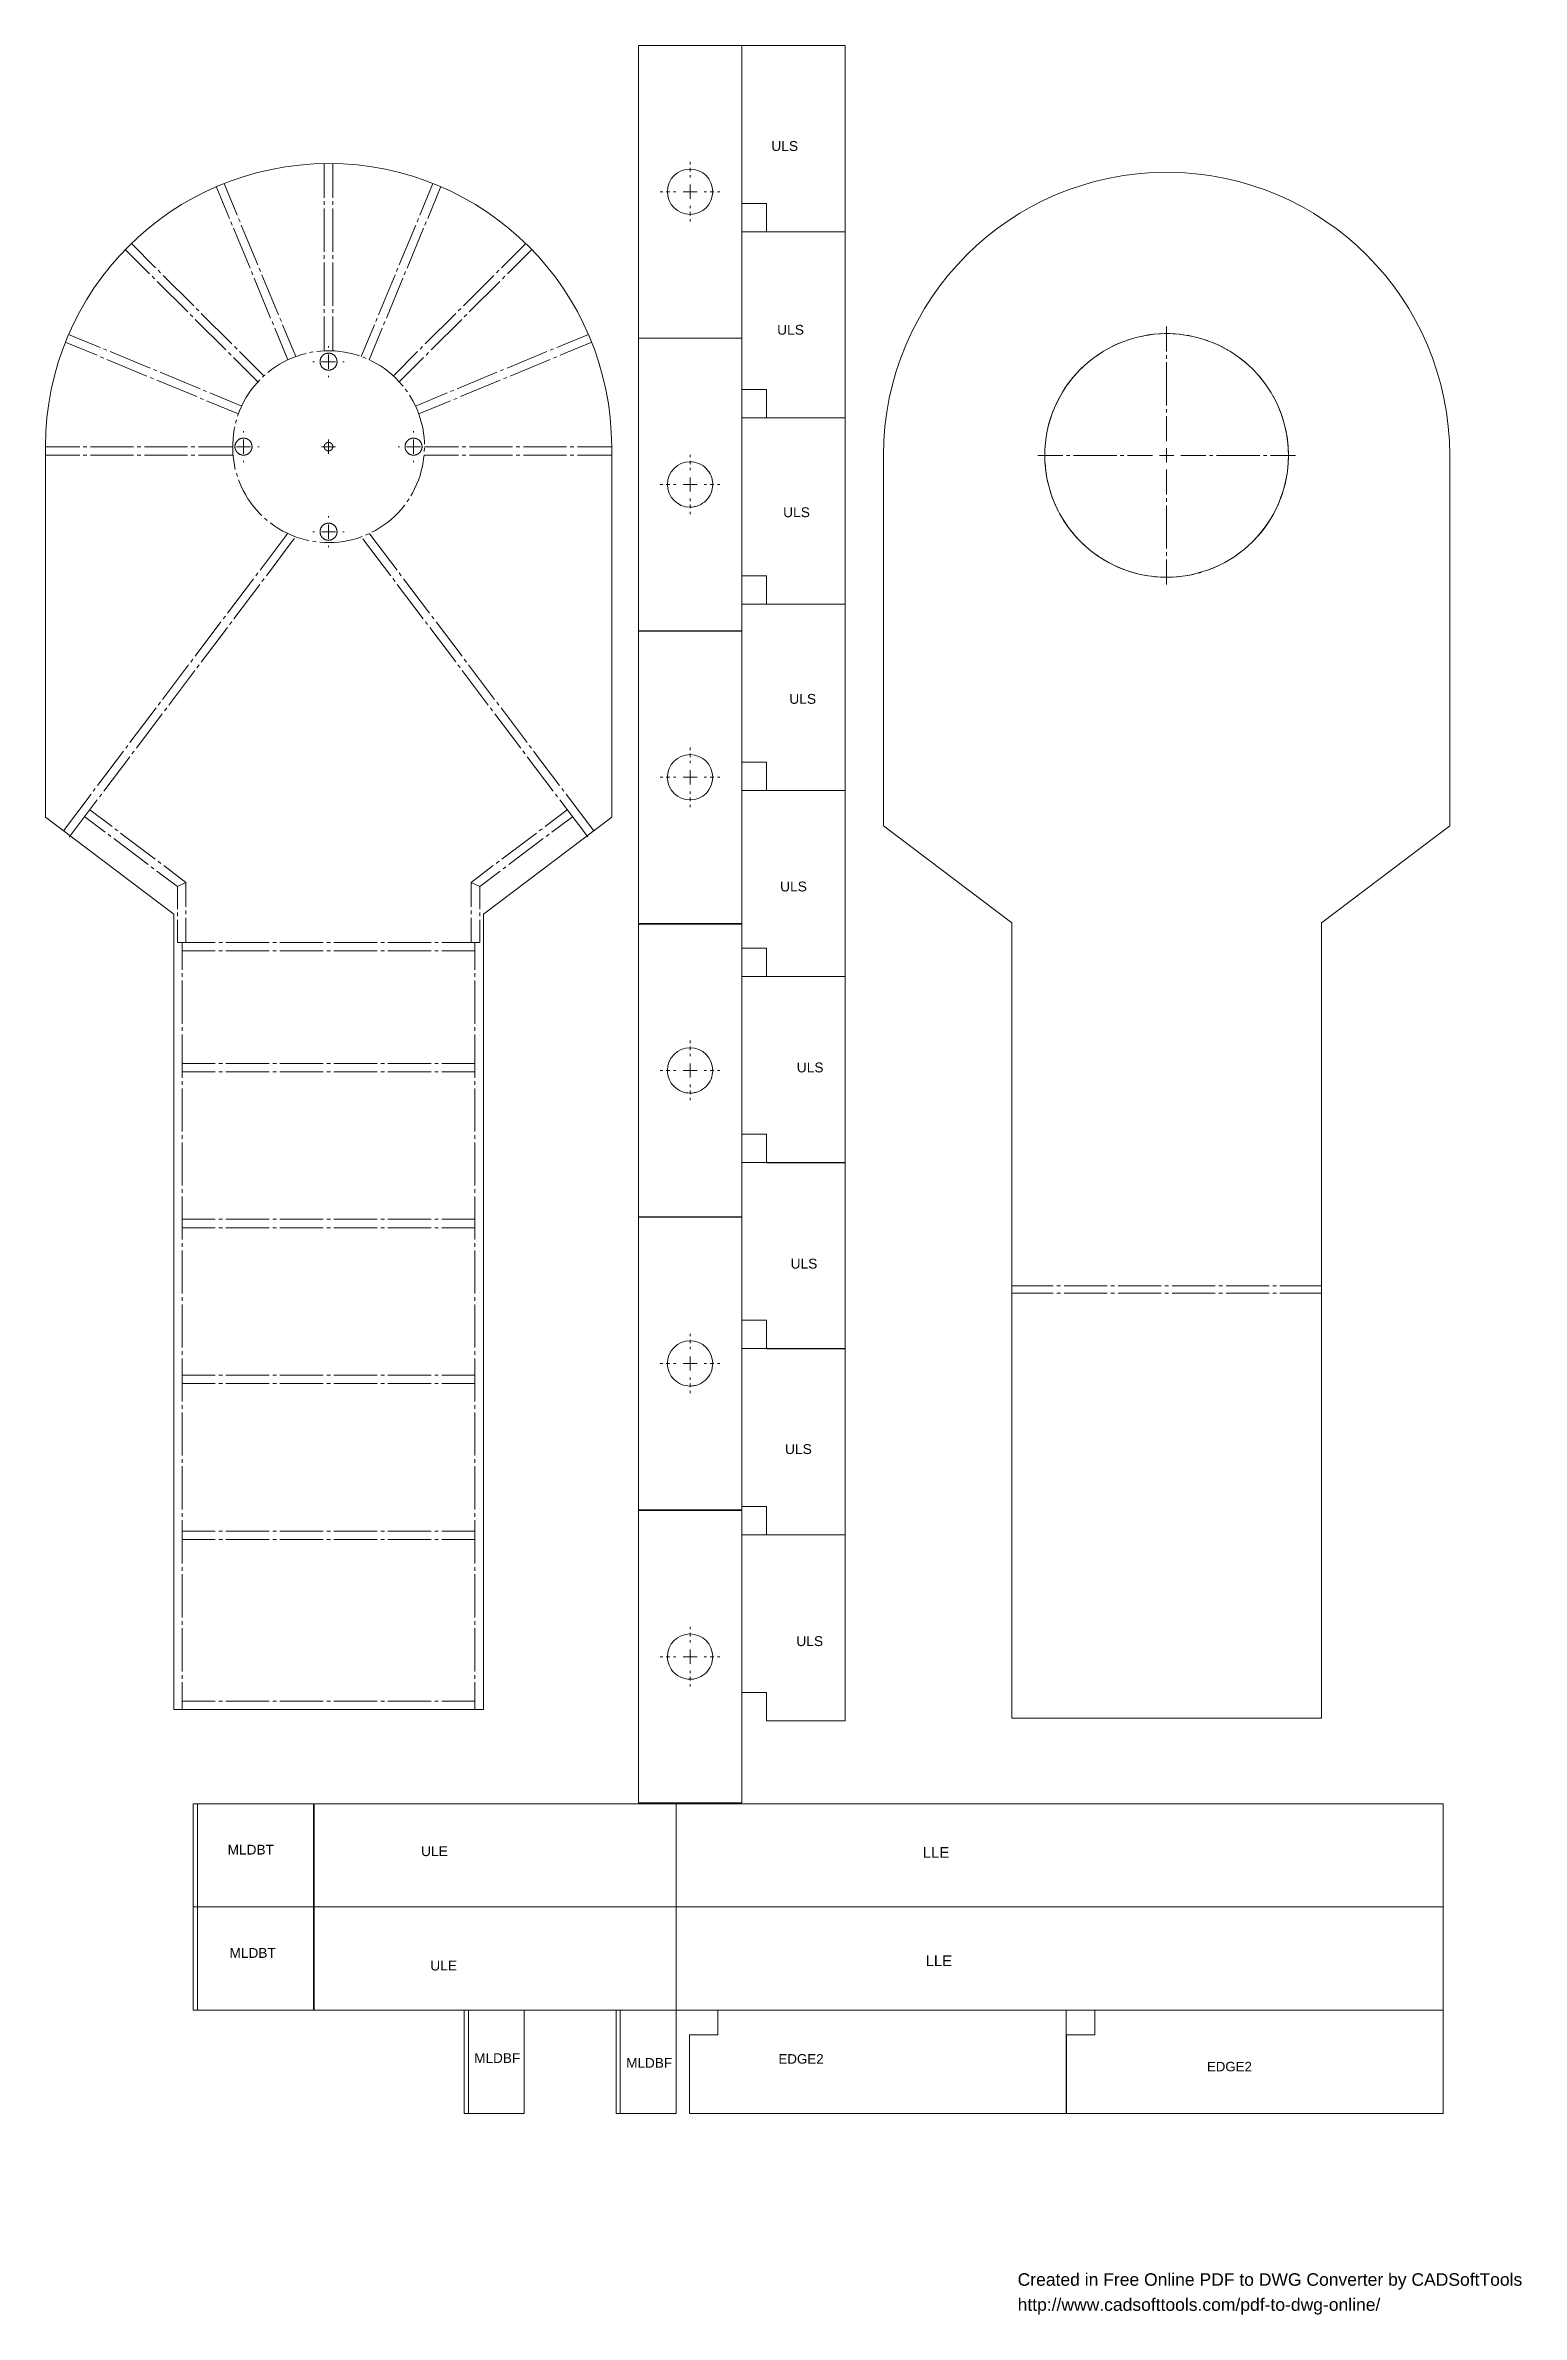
# Model space of a CAD drawing. Header units: millimetres. Extents: x 55 to 576, y 6 to 807.
import ezdxf

# ---------------------------------------------------------------- set-up
doc = ezdxf.new("R2010")
doc.units = ezdxf.units.MM
doc.header["$MEASUREMENT"] = 0
doc.layers.get('0').update_dxf_attribs({"linetype": 'CONTINUOUS'})
doc.layers.add('11D7728', color=7, linetype='CONTINUOUS')
doc.styles.add('11D77B8', font='Arial.ttf')
doc.styles.add('Arial0', font='arial.ttf', dxfattribs={"height": 4.05})

msp = doc.modelspace()

# ---------------------------------------------------------------- texts
at = {"color": 0, "true_color": 0x000007, "style": 'Arial0'}
for s, height, p in [('ULS', 3.483, (310.93, 769.66)), ('ULS', 3.483, (312.98, 704.79)), ('ULS', 3.483, (315.1, 640.39)), ('ULS', 3.483, (317.27, 574.51)), ('ULS', 3.483, (314.03, 508.28)), ('ULS', 3.483, (319.91, 444.41)), ('ULS', 3.483, (317.73, 375.16)), ('ULS', 3.485, (315.76, 309.69)), ('ULS', 3.485, (319.75, 241.91)), ('MLDBT', 3.45, (119.02, 168.32)), ('ULE', 3.473, (187.3, 167.78)), ('LLE', 3.776, (364.37, 167.18)), ('MLDBT', 3.45, (119.68, 131.86)), ('ULE', 3.484, (190.54, 127.41)), ('LLE', 3.765, (365.4, 128.95)), ('MLDBF', 3.431, (206.05, 94.77)), ('MLDBF', 3.423, (259.71, 93.08)), ('EDGE2', 3.361, (313.46, 94.51)), ('EDGE2', 3.354, (464.7, 91.8))]:
    msp.add_text(s, height=height, dxfattribs=at).set_placement(p)

# ---------------------------------------------------------------- blocks, each defined once
blk = doc.blocks.new('11A4460')
at = {"layer": '11D7728', "color": 0, "true_color": 0x000001, "style": '11D77B8'}
for s, p in [('Created in Free Online PDF to DWG Converter by CADSoftTools', (0, 0)), ('http://www.cadsofttools.com/pdf-to-dwg-online/', (0, -2))]:
    blk.add_text(s, height=1, dxfattribs=at).set_placement(p)

# ---------------------------------------------------------------- linework, layer by layer
at = {"color": 0, "linetype": 'Continuous', "lineweight": 9, "true_color": 0x000007}
for p, q in [((264.04, 806.91), (264.04, 703.61)), ((300.5, 806.91), (264.04, 806.91)), ((300.5, 703.61), (300.5, 806.91)), ((337.02, 806.88), (300.56, 806.88)), ((300.56, 806.88), (300.56, 751.14)), ((337.02, 806.88), (337.02, 741.15)), ((309.26, 751.14), (300.56, 751.14)), ((309.26, 741.15), (309.26, 751.14)), ((337.02, 741.15), (300.56, 741.15)), ((300.56, 741.15), (300.56, 685.41)), ((337.02, 741.15), (309.26, 741.15)), ((337.02, 741.15), (337.02, 675.42)), ((445.88, 704.93), (444, 704.7)), ((447.8, 705.1), (445.88, 704.93)), ((449.72, 705.16), (447.8, 705.1)), ((451.64, 705.16), (449.72, 705.16)), ((453.52, 705.06), (451.64, 705.16)), ((453.99, 705.03), (453.52, 705.06)), ((455.44, 704.9), (455.28, 704.93)), ((456.53, 704.76), (455.44, 704.9)), ((264.04, 703.61), (300.5, 703.61)), ((264.04, 703.57), (264.04, 600.3)), ((300.5, 703.57), (264.04, 703.57)), ((300.5, 600.3), (300.5, 703.57)), ((440.23, 703.94), (438.9, 703.57)), ((442.11, 704.33), (440.23, 703.94)), ((444, 704.7), (442.11, 704.33)), ((459.25, 704.27), (457.79, 704.57)), ((461.1, 703.84), (459.25, 704.27)), ((462.95, 703.34), (461.1, 703.84)), ((464.77, 702.75), (462.95, 703.34)), ((466.56, 702.05), (464.77, 702.75)), ((468.31, 701.29), (466.56, 702.05)), ((470.06, 700.46), (468.31, 701.29)), ((471.72, 699.57), (470.06, 700.46)), ((472.05, 699.37), (471.72, 699.57)), ((473.37, 698.58), (473.14, 698.74)), ((474.2, 698.05), (473.37, 698.58)), ((476.51, 696.4), (475.26, 697.35)), ((478.04, 695.2), (476.51, 696.4)), ((479.46, 693.95), (478.04, 695.2)), ((480.85, 692.62), (479.46, 693.95)), ((482.17, 691.23), (480.85, 692.62)), ((483.46, 689.81), (482.17, 691.23)), ((484.65, 688.29), (483.46, 689.81)), ((309.26, 685.41), (300.56, 685.41)), ((309.26, 675.42), (309.26, 685.41)), ((485.78, 686.77), (484.65, 688.29)), ((485.91, 686.54), (485.78, 686.77)), ((486.83, 685.18), (486.6, 685.51)), ((487.3, 684.42), (486.83, 685.18)), ((488.75, 681.84), (487.93, 683.33)), ((489.58, 680.12), (488.75, 681.84)), ((337.02, 675.46), (300.56, 675.46)), ((300.56, 675.46), (300.56, 619.72)), ((337.02, 675.42), (309.26, 675.42)), ((337.02, 675.46), (337.02, 609.73)), ((490.34, 678.33), (489.58, 680.12)), ((491, 676.58), (490.34, 678.33)), ((491.63, 674.76), (491, 676.58)), ((54.68, 665.27), (54.68, 534.47)), ((254.58, 534.47), (254.58, 665.27)), ((350.55, 662.19), (350.55, 531.39)), ((550.45, 531.39), (550.45, 662.19)), ((309.26, 619.72), (300.56, 619.72)), ((309.26, 609.73), (309.26, 619.72)), ((337.02, 609.66), (300.56, 609.66)), ((300.56, 609.66), (300.56, 553.95)), ((337.02, 609.73), (309.26, 609.73)), ((337.02, 609.66), (337.02, 543.96)), ((264.04, 600.3), (300.5, 600.3)), ((264.04, 600.2), (264.04, 496.92)), ((300.5, 600.2), (264.04, 600.2)), ((300.5, 496.92), (300.5, 600.2)), ((309.26, 553.95), (300.56, 553.95)), ((309.26, 543.96), (309.26, 553.95)), ((337.02, 543.96), (300.56, 543.96)), ((300.56, 543.96), (300.56, 488.26)), ((337.02, 543.96), (309.26, 543.96)), ((337.02, 543.96), (337.02, 478.23)), ((54.68, 534.47), (100, 500.27)), ((209.3, 500.27), (254.58, 534.47)), ((350.55, 531.39), (395.83, 497.19)), ((505.13, 497.19), (550.45, 531.39)), ((100, 500.27), (100, 219.48)), ((209.3, 219.48), (209.3, 500.27)), ((264.04, 496.92), (300.5, 496.92)), ((264.04, 496.76), (264.04, 393.45)), ((300.5, 496.76), (264.04, 496.76)), ((300.5, 393.45), (300.5, 496.76)), ((395.83, 497.19), (395.83, 216.41)), ((505.13, 216.41), (505.13, 497.19)), ((309.26, 488.26), (300.56, 488.26)), ((309.26, 478.23), (309.26, 488.26)), ((337.02, 478.27), (300.56, 478.27)), ((300.56, 478.27), (300.56, 422.56)), ((337.02, 478.23), (309.26, 478.23)), ((337.02, 478.27), (337.02, 412.54)), ((309.26, 422.56), (300.56, 422.56)), ((309.26, 412.54), (309.26, 422.56)), ((337.02, 412.6), (300.56, 412.6)), ((300.56, 412.6), (300.56, 356.9)), ((337.02, 412.54), (309.26, 412.54)), ((337.02, 412.6), (337.02, 346.87)), ((264.04, 393.45), (300.5, 393.45)), ((264.04, 393.32), (264.04, 290.04)), ((300.5, 393.32), (264.04, 393.32)), ((300.5, 290.04), (300.5, 393.32)), ((309.26, 356.9), (300.56, 356.9)), ((309.26, 346.87), (309.26, 356.9)), ((337.02, 346.91), (300.56, 346.91)), ((300.56, 346.91), (300.56, 291.2)), ((337.02, 346.87), (309.26, 346.87)), ((337.02, 346.91), (337.02, 281.18)), ((264.04, 290.04), (300.5, 290.04)), ((264.04, 289.81), (264.04, 186.54)), ((300.5, 289.81), (264.04, 289.81)), ((300.5, 186.54), (300.5, 289.81)), ((309.26, 291.2), (300.56, 291.2)), ((309.26, 281.18), (309.26, 291.2)), ((337.02, 281.21), (300.56, 281.21)), ((300.56, 281.21), (300.56, 225.47)), ((337.02, 281.18), (309.26, 281.18)), ((337.02, 281.21), (337.02, 215.48)), ((309.26, 225.47), (300.56, 225.47)), ((309.26, 215.48), (309.26, 225.47)), ((100, 219.48), (209.3, 219.48)), ((395.83, 216.41), (505.13, 216.41)), ((337.02, 215.48), (309.26, 215.48)), ((106.85, 186.27), (106.85, 149.82)), ((108.34, 186.27), (106.85, 186.27)), ((108.34, 186.27), (108.34, 149.82)), ((108.34, 186.27), (149.32, 186.27)), ((149.32, 186.27), (149.32, 149.82)), ((149.52, 186.27), (149.52, 149.82)), ((149.52, 186.27), (277.31, 186.27)), ((264.04, 186.54), (300.5, 186.54)), ((277.31, 186.27), (277.31, 149.82)), ((277.34, 186.27), (277.34, 149.82)), ((277.34, 186.27), (548.1, 186.27)), ((548.1, 186.27), (548.1, 149.82)), ((108.34, 149.82), (106.85, 149.82)), ((106.85, 149.82), (106.85, 113.36)), ((108.34, 149.82), (106.85, 149.82)), ((108.34, 149.82), (149.32, 149.82)), ((108.34, 149.82), (108.34, 113.36)), ((108.34, 149.82), (149.32, 149.82)), ((149.32, 149.82), (149.32, 113.36)), ((149.52, 149.82), (277.31, 149.82)), ((149.52, 149.82), (149.52, 113.36)), ((149.52, 149.82), (277.31, 149.82)), ((277.31, 149.82), (277.31, 113.36)), ((277.34, 149.82), (548.1, 149.82)), ((277.34, 149.82), (277.34, 113.36)), ((277.34, 149.82), (548.1, 149.82)), ((548.1, 149.82), (548.1, 113.36)), ((108.34, 113.36), (106.85, 113.36)), ((108.34, 113.36), (149.32, 113.36)), ((149.52, 113.36), (277.31, 113.36)), ((202.55, 76.91), (202.55, 113.36)), ((202.55, 113.36), (204.07, 113.36)), ((204.07, 76.91), (204.07, 113.36)), ((223.72, 113.36), (204.07, 113.36)), ((223.72, 76.91), (223.72, 113.36)), ((256.14, 76.91), (256.14, 113.36)), ((256.14, 113.36), (257.63, 113.36)), ((257.63, 76.91), (257.63, 113.36)), ((277.31, 113.36), (257.63, 113.36)), ((277.31, 76.91), (277.31, 113.36)), ((277.34, 113.36), (548.1, 113.36)), ((415.05, 113.36), (292, 113.36)), ((292, 104.66), (292, 113.36)), ((415.05, 76.91), (415.05, 113.36)), ((548.1, 113.36), (425.08, 113.36)), ((425.08, 104.66), (425.08, 113.36)), ((548.1, 76.91), (548.1, 113.36)), ((282.01, 104.66), (282.01, 76.91)), ((292, 104.66), (282.01, 104.66)), ((415.08, 104.66), (415.08, 76.91)), ((425.08, 104.66), (415.08, 104.66)), ((202.55, 76.91), (204.07, 76.91)), ((223.72, 76.91), (204.07, 76.91)), ((256.14, 76.91), (257.63, 76.91)), ((277.31, 76.91), (257.63, 76.91)), ((415.05, 76.91), (282.01, 76.91)), ((548.1, 76.91), (415.08, 76.91))]:
    msp.add_line(p, q, dxfattribs=at)
for points in [[(153.13, 753.13), (153.13, 765.2)], [(156.14, 753.13), (156.14, 765.2)], [(282.27, 764.9), (282.27, 765.76)], [(282.27, 762.39), (282.27, 763.65)], [(282.27, 760.27), (282.27, 761.1)], [(119.62, 745.85), (115.02, 757.06)], [(122.4, 747.01), (117.8, 758.22)], [(186.87, 747.01), (191.47, 758.22)], [(189.65, 745.85), (194.24, 757.06)], [(272.61, 755.28), (271.75, 755.28)], [(275.16, 755.28), (273.87, 755.28)], [(277.27, 755.28), (276.41, 755.28)], [(282.27, 755.28), (279.76, 755.28)], [(282.27, 755.28), (282.27, 757.76)], [(282.27, 755.28), (282.27, 752.76)], [(282.27, 755.28), (284.75, 755.28)], [(287.26, 755.28), (288.09, 755.28)], [(289.38, 755.28), (290.64, 755.28)], [(291.93, 755.28), (292.76, 755.28)], [(123.39, 744.66), (122.89, 745.85)], [(153.13, 750.58), (153.13, 751.87)], [(153.13, 734.07), (153.13, 749.32)], [(156.14, 750.58), (156.14, 751.87)], [(156.14, 734.07), (156.14, 749.32)], [(185.91, 744.66), (186.37, 745.85)], [(282.27, 750.25), (282.27, 749.42)], [(282.27, 748.17), (282.27, 746.87)], [(282.27, 745.62), (282.27, 744.76)], [(93.55, 728.45), (85.05, 736.98)], [(120.61, 743.5), (120.11, 744.69)], [(126.93, 728.28), (121.07, 742.34)], [(129.71, 729.41), (123.85, 743.5)], [(179.56, 729.41), (185.41, 743.5)], [(182.34, 728.28), (188.19, 742.34)], [(188.65, 743.5), (189.15, 744.69)], [(215.71, 728.45), (224.25, 736.98)], [(91.43, 726.33), (82.86, 734.87)], [(153.13, 731.53), (153.13, 732.82)], [(153.13, 715.02), (153.13, 730.27)], [(156.14, 731.53), (156.14, 732.82)], [(156.14, 715.02), (156.14, 730.27)], [(217.83, 726.33), (226.36, 734.87)], [(93.25, 724.55), (92.33, 725.44)], [(104.93, 712.87), (94.15, 723.62)], [(95.37, 726.66), (94.48, 727.56)], [(107.05, 714.99), (96.26, 725.74)], [(127.89, 725.94), (127.42, 727.09)], [(134.2, 710.65), (128.38, 724.74)], [(130.67, 727.06), (130.2, 728.22)], [(136.98, 711.81), (131.13, 725.87)], [(172.28, 711.81), (178.13, 725.87)], [(175.06, 710.65), (180.88, 724.74)], [(178.6, 727.06), (179.06, 728.22)], [(181.38, 725.94), (181.84, 727.09)], [(202.22, 714.99), (213, 725.74)], [(204.33, 712.87), (215.12, 723.62)], [(213.89, 726.66), (214.79, 727.56)], [(216.01, 724.55), (216.9, 725.44)], [(108.87, 713.17), (107.94, 714.09)], [(153.13, 712.47), (153.13, 713.76)], [(156.14, 712.47), (156.14, 713.76)], [(200.43, 713.17), (201.32, 714.09)], [(74.03, 700.3), (62.85, 704.9)], [(106.72, 711.05), (105.82, 711.98)], [(118.39, 699.41), (107.61, 710.16)], [(120.51, 701.52), (109.73, 712.27)], [(135.2, 708.3), (134.7, 709.49)], [(140.32, 695.93), (135.66, 707.15)], [(137.98, 709.46), (137.48, 710.62)], [(143.07, 697.09), (138.44, 708.27)], [(153.13, 699.11), (153.13, 711.21)], [(156.14, 699.11), (156.14, 711.21)], [(166.19, 697.09), (170.82, 708.27)], [(168.97, 695.93), (173.6, 707.15)], [(171.32, 709.46), (171.78, 710.62)], [(174.07, 708.3), (174.56, 709.49)], [(188.75, 701.52), (199.54, 712.27)], [(190.87, 699.41), (201.65, 710.16)], [(202.55, 711.05), (203.44, 711.98)], [(235.23, 700.3), (246.41, 704.9)], [(72.91, 697.52), (61.69, 702.12)], [(75.26, 696.53), (74.07, 697.02)], [(76.38, 699.31), (75.22, 699.8)], [(91.63, 692.99), (77.57, 698.81)], [(120.21, 697.59), (119.29, 698.48)], [(122.33, 699.7), (121.44, 700.6)], [(131.79, 690.24), (123.22, 698.81)], [(143.53, 697.26), (141.95, 696.66)], [(145.15, 697.75), (143.53, 697.26)], [(146.74, 698.21), (145.15, 697.75)], [(148.46, 698.58), (147.97, 698.48)], [(149.22, 698.71), (148.46, 698.58)], [(151.84, 699.01), (150.48, 698.88)], [(153.52, 699.11), (151.84, 699.01)], [(152.2, 697.06), (152.2, 697.06), (152.17, 696.99), (152.13, 696.99), (152.13, 696.92), (152.1, 696.92), (152.1, 696.86)], [(152.66, 697.55), (152.63, 697.52), (152.6, 697.52), (152.6, 697.49), (152.56, 697.45), (152.53, 697.42), (152.5, 697.39), (152.5, 697.39), (152.46, 697.35), (152.43, 697.32), (152.37, 697.29), (152.37, 697.22)], [(153.03, 697.82), (152.99, 697.82), (152.96, 697.78), (152.93, 697.75), (152.89, 697.75), (152.86, 697.72), (152.83, 697.69)], [(154.05, 698.21), (154.02, 698.21), (153.95, 698.21), (153.89, 698.18), (153.85, 698.18), (153.85, 698.18), (153.79, 698.18), (153.75, 698.15), (153.72, 698.15), (153.69, 698.12), (153.66, 698.12), (153.62, 698.12), (153.59, 698.12), (153.56, 698.08), (153.52, 698.05), (153.49, 698.05), (153.46, 698.05), (153.42, 698.02), (153.36, 698.02), (153.36, 697.98), (153.32, 697.98), (153.29, 697.95), (153.26, 697.95), (153.23, 697.92)], [(155.24, 699.11), (153.52, 699.11)], [(154.48, 698.28), (154.32, 698.28), (154.25, 698.25)], [(155.38, 698.18), (155.31, 698.21), (155.24, 698.21), (155.21, 698.21), (155.14, 698.21), (155.11, 698.25), (155.01, 698.25), (154.95, 698.28), (154.91, 698.28)], [(156.93, 699.04), (155.24, 699.11)], [(156.53, 697.59), (156.5, 697.62), (156.5, 697.65), (156.43, 697.69), (156.4, 697.72), (156.37, 697.75), (156.33, 697.75), (156.3, 697.78), (156.27, 697.82), (156.24, 697.82), (156.2, 697.82), (156.2, 697.85), (156.1, 697.88), (156.07, 697.92), (156.04, 697.92), (156, 697.95), (155.97, 697.95), (155.97, 697.98), (155.9, 697.98), (155.9, 698.02), (155.84, 698.02), (155.81, 698.05), (155.77, 698.05), (155.74, 698.05), (155.74, 698.08), (155.67, 698.12), (155.64, 698.12), (155.61, 698.12), (155.57, 698.12)], [(156.86, 697.29), (156.83, 697.32), (156.8, 697.35), (156.8, 697.39), (156.77, 697.39), (156.73, 697.42), (156.7, 697.45)], [(158.62, 698.88), (156.93, 699.04)], [(157.26, 696.76), (157.23, 696.79), (157.2, 696.83), (157.16, 696.86), (157.16, 696.92), (157.13, 696.92)], [(160.3, 698.64), (158.62, 698.88)], [(161.99, 698.31), (160.3, 698.64)], [(163.65, 697.92), (161.99, 698.31)], [(165.27, 697.42), (163.65, 697.92)], [(165.5, 697.35), (165.27, 697.42)], [(166.85, 696.86), (166.72, 696.92)], [(167.88, 696.43), (166.85, 696.86)], [(177.51, 690.24), (186.04, 698.81)], [(186.97, 699.7), (187.83, 700.6)], [(189.08, 697.59), (189.94, 698.48)], [(217.63, 692.99), (231.69, 698.81)], [(232.88, 699.31), (234.07, 699.8)], [(234.01, 696.53), (235.2, 697.02)], [(236.35, 697.52), (247.57, 702.12)], [(90.51, 690.21), (76.41, 696.06)], [(92.85, 689.25), (91.7, 689.71)], [(93.98, 692.03), (92.82, 692.49)], [(109.26, 685.71), (95.17, 691.53)], [(129.67, 688.13), (121.07, 696.69)], [(130.37, 688.89), (129.51, 687.93)], [(131.92, 690.34), (131.29, 689.78)], [(132.22, 690.64), (131.92, 690.34)], [(134.54, 692.52), (133.18, 691.47)], [(135.92, 693.48), (134.54, 692.52)], [(137.38, 694.41), (135.92, 693.48)], [(138.84, 695.24), (137.38, 694.41)], [(140.39, 696), (138.84, 695.24)], [(141.95, 696.66), (140.39, 696)], [(151.67, 695.63), (151.64, 695.6), (151.64, 695.4)], [(151.64, 695.01), (151.64, 694.94), (151.67, 694.91), (151.67, 694.81), (151.67, 694.74), (151.67, 694.71), (151.7, 694.64), (151.7, 694.58), (151.74, 694.54)], [(151.97, 696.69), (151.97, 696.66), (151.97, 696.63), (151.94, 696.59), (151.9, 696.56), (151.9, 696.53), (151.9, 696.49), (151.87, 696.46), (151.84, 696.43), (151.84, 696.4), (151.84, 696.36), (151.8, 696.33), (151.8, 696.3), (151.77, 696.26), (151.77, 696.23), (151.77, 696.16), (151.77, 696.16), (151.74, 696.1), (151.74, 696.06), (151.74, 696.06), (151.74, 696), (151.7, 695.97), (151.7, 695.9), (151.67, 695.87)], [(151.77, 694.34), (151.77, 694.28), (151.8, 694.28), (151.8, 694.21), (151.84, 694.18), (151.84, 694.18), (151.84, 694.11), (151.87, 694.11), (151.9, 694.05), (151.9, 694.01), (151.9, 693.98), (151.94, 693.95), (151.97, 693.95), (151.97, 693.88), (151.97, 693.88), (152, 693.82), (152.03, 693.82), (152.03, 693.75), (152.07, 693.72), (152.07, 693.68), (152.1, 693.68), (152.1, 693.65), (152.13, 693.62), (152.13, 693.58), (152.17, 693.55), (152.2, 693.52), (152.2, 693.48), (152.23, 693.45), (152.27, 693.42), (152.3, 693.42), (152.3, 693.35)], [(152.46, 693.22), (152.5, 693.15), (152.5, 693.15), (152.53, 693.12), (152.56, 693.12), (152.6, 693.05), (152.6, 693.05)], [(152.96, 692.76), (152.99, 692.76), (153.03, 692.76), (153.09, 692.69), (153.16, 692.66)], [(153.36, 692.56), (153.36, 692.52), (153.42, 692.52), (153.46, 692.52), (153.49, 692.49), (153.52, 692.49), (153.56, 692.46), (153.59, 692.46), (153.62, 692.46), (153.66, 692.43), (153.69, 692.43), (153.72, 692.39), (153.75, 692.39), (153.79, 692.39), (153.85, 692.39), (153.85, 692.36), (153.89, 692.36), (153.95, 692.36), (154.02, 692.36), (154.05, 692.33), (154.12, 692.33), (154.15, 692.29), (154.18, 692.29)], [(154.42, 692.29), (154.61, 692.29), (154.65, 692.26), (154.68, 692.29), (154.95, 692.29), (155.01, 692.29), (155.11, 692.29), (155.14, 692.33), (155.21, 692.33), (155.24, 692.36), (155.31, 692.36), (155.38, 692.36), (155.41, 692.36), (155.44, 692.39), (155.47, 692.39), (155.51, 692.39), (155.54, 692.39), (155.57, 692.43), (155.61, 692.43), (155.64, 692.46), (155.67, 692.46), (155.74, 692.46), (155.74, 692.49), (155.77, 692.49), (155.81, 692.52), (155.84, 692.52), (155.9, 692.52), (155.9, 692.56), (155.97, 692.59), (155.97, 692.59), (156, 692.59), (156.04, 692.62), (156.07, 692.62), (156.1, 692.66), (156.2, 692.69), (156.2, 692.72), (156.24, 692.76), (156.27, 692.76), (156.3, 692.76)], [(156.53, 692.95), (156.6, 692.99), (156.63, 693.02), (156.67, 693.05), (156.67, 693.05), (156.7, 693.12), (156.73, 693.12), (156.8, 693.15), (156.8, 693.22), (156.83, 693.22), (156.9, 693.29), (156.9, 693.32), (156.96, 693.35)], [(157.13, 693.62), (157.16, 693.65), (157.16, 693.68), (157.2, 693.68), (157.2, 693.72), (157.23, 693.75), (157.26, 693.82), (157.26, 693.82), (157.29, 693.88), (157.33, 693.88), (157.33, 693.95), (157.33, 693.95), (157.36, 693.98), (157.36, 694.01), (157.36, 694.05), (157.39, 694.11), (157.43, 694.11), (157.43, 694.18), (157.43, 694.18), (157.46, 694.21), (157.46, 694.28), (157.49, 694.28), (157.49, 694.34), (157.49, 694.38), (157.49, 694.41), (157.53, 694.44), (157.53, 694.48), (157.56, 694.51), (157.56, 694.54), (157.56, 694.58), (157.56, 694.64), (157.59, 694.71), (157.59, 694.74), (157.59, 694.81), (157.59, 694.91), (157.63, 694.94), (157.63, 695.24), (157.66, 695.27)], [(157.59, 695.7), (157.59, 695.77), (157.59, 695.8), (157.59, 695.87), (157.56, 695.9), (157.56, 695.97), (157.56, 696), (157.56, 696.06), (157.53, 696.06), (157.53, 696.1), (157.49, 696.16), (157.49, 696.16), (157.49, 696.23), (157.49, 696.26), (157.46, 696.3), (157.46, 696.33), (157.43, 696.36), (157.43, 696.4), (157.43, 696.43), (157.39, 696.46), (157.36, 696.49), (157.36, 696.53), (157.36, 696.56)], [(157.66, 695.27), (157.63, 695.3), (157.63, 695.5)], [(169.96, 695.47), (169.04, 695.93)], [(171.49, 694.64), (169.96, 695.47)], [(172.94, 693.75), (171.49, 694.64)], [(174.33, 692.82), (172.94, 693.75)], [(175.69, 691.8), (174.33, 692.82)], [(177.01, 690.71), (175.69, 691.8)], [(178.23, 689.55), (177.01, 690.71)], [(179.42, 688.32), (178.23, 689.55)], [(179.62, 688.13), (188.16, 696.69)], [(200, 685.71), (214.09, 691.53)], [(215.28, 692.03), (216.44, 692.49)], [(216.41, 689.25), (217.6, 689.71)], [(218.76, 690.21), (232.85, 696.06)], [(108.1, 682.93), (94.05, 688.75)], [(110.45, 681.94), (109.26, 682.44)], [(111.61, 684.72), (110.42, 685.21)], [(122.83, 676.81), (111.61, 681.48)], [(123.98, 679.59), (112.77, 684.22)], [(124.64, 680.98), (123.92, 679.46)], [(125.47, 682.47), (124.64, 680.98)], [(126.36, 683.89), (125.47, 682.47)], [(127.36, 685.28), (126.36, 683.89)], [(128.38, 686.64), (127.36, 685.28)], [(129.51, 687.93), (128.38, 686.64)], [(180.55, 687.07), (179.42, 688.32)], [(180.95, 686.57), (180.55, 687.07)], [(182.47, 684.59), (181.71, 685.58)], [(183.53, 682.9), (183.16, 683.49)], [(184.39, 681.44), (183.53, 682.9)], [(185.18, 679.92), (184.39, 681.44)], [(185.31, 679.59), (196.49, 684.22)], [(186.47, 676.81), (197.65, 681.48)], [(197.65, 684.72), (198.84, 685.21)], [(198.81, 681.94), (200, 682.44)], [(201.16, 682.93), (215.25, 688.75)], [(122.1, 674.66), (121.8, 673.57)], [(122.13, 674.79), (122.1, 674.66)], [(122.63, 676.28), (122.53, 675.99)], [(123.22, 677.87), (122.63, 676.28)], [(123.92, 679.46), (123.22, 677.87)], [(185.88, 678.37), (185.18, 679.92)], [(186.47, 676.78), (185.88, 678.37)], [(187.03, 675.16), (186.47, 676.78)], [(66.79, 665.27), (54.68, 665.27)], [(69.34, 665.27), (68.05, 665.27)], [(85.84, 665.27), (70.59, 665.27)], [(88.39, 665.27), (87.1, 665.27)], [(104.9, 665.27), (89.65, 665.27)], [(107.44, 665.27), (106.15, 665.27)], [(120.81, 665.27), (108.7, 665.27)], [(120.91, 667.98), (120.81, 666.29)], [(120.81, 666.29), (120.81, 664.57)], [(121.07, 669.67), (120.91, 667.98)], [(121.34, 671.35), (121.07, 669.67)], [(121.54, 672.31), (121.34, 671.35)], [(121.63, 665.63), (121.6, 665.6), (121.6, 665.4)], [(121.6, 665), (121.6, 664.94), (121.63, 664.9), (121.63, 664.8), (121.67, 664.77), (121.67, 664.7), (121.67, 664.64), (121.67, 664.57), (121.7, 664.54)], [(121.97, 666.69), (121.93, 666.66), (121.93, 666.62), (121.9, 666.59), (121.9, 666.56), (121.87, 666.52), (121.87, 666.49), (121.87, 666.46), (121.83, 666.42), (121.83, 666.39), (121.8, 666.36), (121.8, 666.33), (121.8, 666.29), (121.77, 666.26), (121.77, 666.23), (121.73, 666.16), (121.73, 666.16), (121.73, 666.13), (121.73, 666.06), (121.7, 666.06), (121.7, 665.99), (121.67, 665.96), (121.67, 665.9), (121.67, 665.86)], [(122.2, 667.05), (122.16, 667.05), (122.13, 666.99), (122.13, 666.99), (122.1, 666.95), (122.1, 666.92), (122.1, 666.89)], [(122.66, 667.55), (122.63, 667.52), (122.56, 667.48), (122.56, 667.45), (122.49, 667.42), (122.49, 667.42), (122.46, 667.38), (122.43, 667.35), (122.4, 667.32), (122.4, 667.29), (122.36, 667.29), (122.33, 667.22)], [(123.02, 667.81), (122.96, 667.81), (122.96, 667.78), (122.92, 667.75), (122.89, 667.75), (122.86, 667.72), (122.83, 667.72)], [(124.02, 668.24), (123.98, 668.21), (123.92, 668.21), (123.88, 668.18), (123.85, 668.18), (123.82, 668.18), (123.78, 668.18), (123.72, 668.15), (123.72, 668.15), (123.69, 668.11), (123.62, 668.11), (123.62, 668.11), (123.55, 668.11), (123.52, 668.08), (123.49, 668.05), (123.45, 668.05), (123.45, 668.05), (123.39, 668.01), (123.35, 668.01), (123.32, 668.01), (123.29, 667.98), (123.26, 667.95), (123.22, 667.95), (123.19, 667.95)], [(124.48, 668.28), (124.28, 668.28), (124.25, 668.24)], [(125.34, 668.18), (125.31, 668.21), (125.24, 668.21), (125.21, 668.24), (125.14, 668.24), (125.07, 668.24), (124.98, 668.24), (124.94, 668.28), (124.91, 668.28)], [(126.53, 667.58), (126.5, 667.62), (126.46, 667.65), (126.43, 667.68), (126.36, 667.72), (126.33, 667.75), (126.33, 667.75), (126.27, 667.78), (126.27, 667.81), (126.2, 667.81), (126.2, 667.81), (126.17, 667.85), (126.13, 667.88), (126.1, 667.88), (126.07, 667.91), (126.03, 667.95), (126, 667.95), (125.97, 667.95), (125.93, 667.98), (125.9, 668.01), (125.87, 668.01), (125.84, 668.01), (125.8, 668.05), (125.77, 668.05), (125.74, 668.05), (125.7, 668.08), (125.67, 668.11), (125.6, 668.11), (125.6, 668.11), (125.57, 668.11)], [(126.86, 667.29), (126.83, 667.32), (126.79, 667.35), (126.76, 667.38), (126.73, 667.42), (126.73, 667.42), (126.66, 667.45)], [(127.22, 666.76), (127.19, 666.79), (127.19, 666.82), (127.16, 666.89), (127.16, 666.92), (127.13, 666.95)], [(127.13, 663.61), (127.16, 663.65), (127.16, 663.68), (127.16, 663.71), (127.19, 663.71), (127.22, 663.81), (127.26, 663.81), (127.26, 663.88), (127.29, 663.88), (127.29, 663.94), (127.32, 663.94), (127.32, 664.01), (127.36, 664.01), (127.36, 664.04), (127.39, 664.11), (127.39, 664.11), (127.39, 664.18), (127.42, 664.18), (127.42, 664.24), (127.42, 664.27), (127.46, 664.31), (127.46, 664.34), (127.49, 664.37), (127.49, 664.41), (127.49, 664.44), (127.49, 664.47), (127.52, 664.51), (127.52, 664.54), (127.56, 664.57), (127.56, 664.64), (127.56, 664.7), (127.56, 664.77), (127.59, 664.8), (127.59, 664.9), (127.62, 664.94), (127.62, 665.23), (127.62, 665.3)], [(127.59, 665.7), (127.59, 665.76), (127.56, 665.8), (127.56, 665.86), (127.56, 665.9), (127.56, 665.96), (127.52, 665.99), (127.52, 666.06), (127.49, 666.06), (127.49, 666.13), (127.49, 666.16), (127.49, 666.16), (127.46, 666.23), (127.46, 666.26), (127.42, 666.29), (127.42, 666.33), (127.42, 666.36), (127.39, 666.39), (127.39, 666.42), (127.39, 666.46), (127.36, 666.49), (127.36, 666.52), (127.32, 666.56)], [(127.62, 665.27), (127.62, 665.3), (127.62, 665.5)], [(154.38, 666.76), (154.38, 666.76), (154.28, 666.76), (154.25, 666.72), (154.22, 666.72), (154.18, 666.69), (154.15, 666.69), (154.15, 666.69), (154.09, 666.69), (154.09, 666.66), (154.05, 666.66), (154.02, 666.66), (153.99, 666.66), (153.95, 666.62), (153.95, 666.62), (153.92, 666.59), (153.89, 666.59), (153.89, 666.59), (153.89, 666.59), (153.85, 666.56), (153.85, 666.56), (153.85, 666.52), (153.79, 666.52), (153.79, 666.52), (153.75, 666.49), (153.72, 666.49), (153.72, 666.46), (153.72, 666.46), (153.69, 666.46), (153.66, 666.42), (153.66, 666.42), (153.62, 666.42), (153.62, 666.39), (153.62, 666.39), (153.62, 666.36), (153.59, 666.36), (153.56, 666.36), (153.56, 666.33), (153.56, 666.29), (153.52, 666.29), (153.52, 666.29), (153.49, 666.29), (153.49, 666.26), (153.46, 666.23), (153.46, 666.19), (153.42, 666.16), (153.42, 666.16), (153.42, 666.16), (153.36, 666.13), (153.36, 666.06), (153.36, 666.06), (153.36, 666.06), (153.32, 666.03), (153.32, 665.99), (153.32, 665.99), (153.32, 665.99), (153.29, 665.96), (153.29, 665.93), (153.26, 665.93), (153.26, 665.9), (153.26, 665.86), (153.26, 665.83), (153.23, 665.83), (153.23, 665.76), (153.19, 665.76), (153.19, 665.7), (153.19, 665.7), (153.19, 665.63), (153.16, 665.63), (153.16, 665.53), (153.13, 665.53), (153.13, 665.4)], [(153.13, 665.04), (153.16, 665), (153.16, 664.94), (153.19, 664.9), (153.19, 664.87), (153.19, 664.84), (153.19, 664.77), (153.23, 664.77), (153.23, 664.74), (153.26, 664.7), (153.26, 664.7), (153.26, 664.67), (153.26, 664.64), (153.29, 664.61), (153.29, 664.57), (153.32, 664.57), (153.32, 664.54), (153.32, 664.54), (153.32, 664.54), (153.36, 664.51), (153.36, 664.47), (153.36, 664.47), (153.36, 664.44), (153.42, 664.41), (153.42, 664.37), (153.42, 664.37), (153.46, 664.34), (153.46, 664.34), (153.49, 664.31), (153.49, 664.31), (153.49, 664.27), (153.52, 664.27), (153.52, 664.24), (153.56, 664.24), (153.56, 664.24), (153.56, 664.21), (153.59, 664.21), (153.62, 664.18), (153.62, 664.18), (153.62, 664.18), (153.62, 664.14), (153.66, 664.14), (153.69, 664.11), (153.72, 664.11), (153.72, 664.08), (153.72, 664.04), (153.75, 664.04), (153.79, 664.04), (153.79, 664.01), (153.85, 664.01), (153.85, 664.01), (153.85, 664.01), (153.89, 663.98), (153.89, 663.98), (153.89, 663.94), (153.92, 663.94), (153.95, 663.94), (153.95, 663.94), (153.99, 663.91), (154.02, 663.91), (154.05, 663.88), (154.09, 663.88), (154.09, 663.88), (154.15, 663.88), (154.15, 663.84), (154.18, 663.84), (154.22, 663.81), (154.25, 663.81), (154.28, 663.81), (154.38, 663.81), (154.38, 663.78)], [(156.14, 665.47), (156.14, 665.53), (156.1, 665.53), (156.1, 665.63), (156.07, 665.63), (156.07, 665.66), (156.07, 665.7), (156.07, 665.7), (156.07, 665.76), (156.04, 665.76), (156.04, 665.83), (156, 665.83), (156, 665.86), (156, 665.9), (156, 665.93), (155.97, 665.93), (155.97, 665.96), (155.97, 665.99), (155.97, 665.99), (155.94, 665.99), (155.94, 666.03), (155.9, 666.06), (155.9, 666.06), (155.9, 666.06), (155.9, 666.13), (155.84, 666.16), (155.84, 666.16), (155.84, 666.16), (155.81, 666.19), (155.81, 666.23), (155.77, 666.26), (155.77, 666.29), (155.74, 666.29), (155.74, 666.29), (155.74, 666.29), (155.71, 666.33), (155.71, 666.36), (155.67, 666.36), (155.67, 666.36), (155.67, 666.39), (155.64, 666.39), (155.64, 666.42), (155.61, 666.42), (155.61, 666.42), (155.57, 666.46), (155.54, 666.46), (155.54, 666.46), (155.54, 666.49), (155.51, 666.49), (155.47, 666.52), (155.47, 666.52), (155.44, 666.52), (155.44, 666.56), (155.41, 666.56), (155.38, 666.59), (155.38, 666.59), (155.38, 666.59), (155.34, 666.59), (155.31, 666.62), (155.31, 666.62), (155.28, 666.66), (155.24, 666.66), (155.21, 666.66), (155.21, 666.66), (155.18, 666.69), (155.14, 666.69), (155.14, 666.69), (155.08, 666.69), (155.04, 666.72), (155.01, 666.72), (154.98, 666.76), (154.91, 666.76), (154.88, 666.76), (154.78, 666.76)], [(154.88, 663.78), (154.91, 663.81), (154.98, 663.81), (155.01, 663.81), (155.04, 663.81), (155.08, 663.84), (155.14, 663.84), (155.14, 663.88), (155.18, 663.88), (155.21, 663.88), (155.21, 663.88), (155.24, 663.91), (155.28, 663.91), (155.31, 663.94), (155.31, 663.94), (155.34, 663.94), (155.38, 663.94), (155.38, 663.98), (155.38, 663.98), (155.41, 664.01), (155.44, 664.01), (155.44, 664.01), (155.47, 664.01), (155.47, 664.04), (155.51, 664.04), (155.54, 664.04), (155.54, 664.08), (155.54, 664.11), (155.57, 664.11), (155.61, 664.14), (155.64, 664.14), (155.64, 664.18), (155.67, 664.18), (155.67, 664.18), (155.67, 664.21), (155.71, 664.21), (155.71, 664.24), (155.74, 664.24), (155.74, 664.24), (155.74, 664.27), (155.77, 664.27), (155.77, 664.31), (155.77, 664.31), (155.81, 664.34), (155.81, 664.34), (155.84, 664.37), (155.84, 664.37), (155.84, 664.41), (155.9, 664.44), (155.9, 664.47), (155.9, 664.47), (155.9, 664.51), (155.94, 664.54), (155.94, 664.54), (155.97, 664.54), (155.97, 664.57), (155.97, 664.57), (155.97, 664.61), (156, 664.64), (156, 664.67), (156, 664.7), (156, 664.7), (156.04, 664.74), (156.04, 664.77), (156.07, 664.77), (156.07, 664.84), (156.07, 664.87), (156.07, 664.9), (156.1, 664.94), (156.1, 665), (156.14, 665.04)], [(156.14, 665.27), (156.14, 665.3), (156.14, 665.37)], [(156.14, 665.17), (156.14, 665.27), (156.14, 665.3)], [(181.67, 665.63), (181.64, 665.6), (181.64, 665.4)], [(181.64, 665), (181.64, 664.94), (181.67, 664.9), (181.67, 664.8), (181.67, 664.77), (181.67, 664.7), (181.71, 664.64), (181.71, 664.57), (181.71, 664.54)], [(181.97, 666.69), (181.94, 666.66), (181.94, 666.62), (181.94, 666.59), (181.91, 666.56), (181.91, 666.52), (181.91, 666.49), (181.87, 666.46), (181.84, 666.42), (181.84, 666.39), (181.84, 666.36), (181.81, 666.33), (181.81, 666.29), (181.77, 666.26), (181.77, 666.23), (181.77, 666.16), (181.77, 666.16), (181.74, 666.13), (181.74, 666.06), (181.71, 666.06), (181.71, 665.99), (181.71, 665.96), (181.71, 665.9), (181.67, 665.86)], [(182.2, 667.05), (182.2, 667.05), (182.17, 666.99), (182.14, 666.99), (182.14, 666.95), (182.1, 666.92), (182.1, 666.89)], [(182.67, 667.55), (182.63, 667.52), (182.6, 667.48), (182.57, 667.45), (182.53, 667.42), (182.5, 667.42), (182.47, 667.38), (182.47, 667.35), (182.43, 667.32), (182.37, 667.29), (182.37, 667.22)], [(183.03, 667.81), (183, 667.81), (182.96, 667.78), (182.93, 667.75), (182.9, 667.75), (182.86, 667.72), (182.83, 667.72)], [(184.06, 668.24), (184.02, 668.21), (183.96, 668.21), (183.89, 668.18), (183.86, 668.18), (183.82, 668.18), (183.79, 668.18), (183.76, 668.15), (183.73, 668.15), (183.69, 668.11), (183.66, 668.11), (183.63, 668.11), (183.59, 668.11), (183.53, 668.08), (183.53, 668.05), (183.49, 668.05), (183.46, 668.05), (183.43, 668.01), (183.36, 668.01), (183.36, 668.01), (183.29, 667.98), (183.29, 667.95), (183.26, 667.95), (183.23, 667.95)], [(184.49, 668.28), (184.32, 668.28), (184.25, 668.24)], [(185.38, 668.18), (185.31, 668.21), (185.25, 668.21), (185.21, 668.24), (185.15, 668.24), (185.11, 668.24), (185.02, 668.24), (184.95, 668.28), (184.92, 668.28)], [(186.54, 667.58), (186.5, 667.62), (186.47, 667.65), (186.44, 667.68), (186.44, 667.72), (186.4, 667.72), (186.37, 667.75), (186.34, 667.75), (186.31, 667.78), (186.27, 667.81), (186.24, 667.81), (186.21, 667.81), (186.17, 667.85), (186.14, 667.88), (186.11, 667.88), (186.07, 667.91), (186.04, 667.95), (186.01, 667.95), (185.97, 667.95), (185.94, 667.98), (185.91, 668.01), (185.91, 668.01), (185.84, 668.01), (185.81, 668.05), (185.78, 668.05), (185.74, 668.05), (185.71, 668.08), (185.68, 668.11), (185.64, 668.11), (185.61, 668.11), (185.58, 668.11)], [(186.87, 667.29), (186.83, 667.32), (186.8, 667.35), (186.77, 667.38), (186.77, 667.42), (186.74, 667.42), (186.7, 667.45)], [(187.23, 666.76), (187.23, 666.79), (187.2, 666.82), (187.17, 666.89), (187.17, 666.92), (187.13, 666.95)], [(187.13, 663.61), (187.17, 663.65), (187.17, 663.68), (187.2, 663.71), (187.2, 663.71), (187.23, 663.81), (187.26, 663.81), (187.3, 663.88), (187.3, 663.88), (187.3, 663.94), (187.33, 663.94), (187.36, 664.01), (187.36, 664.01), (187.36, 664.04), (187.4, 664.11), (187.43, 664.11), (187.43, 664.18), (187.43, 664.18), (187.46, 664.24), (187.46, 664.27), (187.5, 664.31), (187.5, 664.34), (187.5, 664.37), (187.5, 664.41), (187.53, 664.44), (187.53, 664.47), (187.53, 664.51), (187.53, 664.54), (187.56, 664.57), (187.56, 664.64), (187.6, 664.7), (187.6, 664.77), (187.6, 664.8), (187.6, 664.9), (187.63, 664.94), (187.63, 665.23), (187.66, 665.3)], [(187.6, 665.7), (187.6, 665.76), (187.6, 665.8), (187.6, 665.86), (187.56, 665.9), (187.56, 665.96), (187.53, 665.99), (187.53, 666.06), (187.53, 666.06), (187.53, 666.13), (187.5, 666.16), (187.5, 666.16), (187.5, 666.23), (187.5, 666.26), (187.46, 666.29), (187.46, 666.33), (187.43, 666.36), (187.43, 666.39), (187.43, 666.42), (187.4, 666.46), (187.36, 666.49), (187.36, 666.52), (187.36, 666.56)], [(187.66, 665.27), (187.63, 665.3), (187.63, 665.5)], [(188.49, 665.27), (200.56, 665.27)], [(201.82, 665.27), (203.11, 665.27)], [(204.37, 665.27), (219.62, 665.27)], [(220.87, 665.27), (222.16, 665.27)], [(223.42, 665.27), (238.67, 665.27)], [(239.93, 665.27), (241.22, 665.27)], [(242.47, 665.27), (254.58, 665.27)], [(66.79, 662.26), (54.68, 662.26)], [(69.34, 662.26), (68.05, 662.26)], [(85.84, 662.26), (70.59, 662.26)], [(88.39, 662.26), (87.1, 662.26)], [(104.9, 662.26), (89.65, 662.26)], [(107.44, 662.26), (106.15, 662.26)], [(120.81, 662.26), (108.7, 662.26)], [(120.81, 664.57), (120.84, 662.89)], [(120.84, 662.89), (121.04, 661.17)], [(121.04, 661.17), (121.27, 659.51)], [(121.27, 659.51), (121.6, 657.82)], [(121.6, 657.82), (121.73, 657.2)], [(121.77, 664.34), (121.77, 664.31), (121.8, 664.27), (121.8, 664.24), (121.8, 664.18), (121.83, 664.18), (121.83, 664.11), (121.87, 664.11), (121.87, 664.04), (121.87, 664.01), (121.9, 664.01), (121.9, 663.94), (121.93, 663.94), (121.93, 663.88), (121.97, 663.88), (121.97, 663.81), (122, 663.81), (122.03, 663.71), (122.06, 663.71), (122.1, 663.68), (122.1, 663.65), (122.1, 663.61), (122.13, 663.58), (122.13, 663.55), (122.16, 663.51), (122.2, 663.48), (122.26, 663.41), (122.26, 663.41), (122.3, 663.35)], [(122.43, 663.22), (122.46, 663.18), (122.49, 663.12), (122.56, 663.12), (122.56, 663.05), (122.59, 663.05)], [(122.96, 662.75), (122.96, 662.75), (123.02, 662.75), (123.02, 662.72), (123.06, 662.72), (123.09, 662.69), (123.16, 662.65)], [(123.32, 662.55), (123.35, 662.52), (123.39, 662.52), (123.45, 662.52), (123.45, 662.49), (123.49, 662.49), (123.52, 662.46), (123.55, 662.46), (123.62, 662.46), (123.62, 662.42), (123.69, 662.42), (123.72, 662.42), (123.72, 662.42), (123.78, 662.39), (123.82, 662.39), (123.85, 662.36), (123.88, 662.36), (123.92, 662.36), (123.98, 662.36), (124.02, 662.32), (124.08, 662.32), (124.15, 662.29), (124.18, 662.29)], [(124.38, 662.29), (124.58, 662.29), (124.61, 662.26), (124.64, 662.29), (124.94, 662.29), (124.98, 662.29), (125.07, 662.29), (125.14, 662.32), (125.21, 662.32), (125.24, 662.36), (125.31, 662.36), (125.34, 662.36), (125.37, 662.36), (125.41, 662.39), (125.44, 662.39), (125.5, 662.42), (125.5, 662.42), (125.57, 662.42), (125.6, 662.42), (125.6, 662.46), (125.67, 662.46), (125.7, 662.46), (125.74, 662.49), (125.77, 662.49), (125.8, 662.52), (125.84, 662.52), (125.87, 662.52), (125.9, 662.55), (125.93, 662.59), (125.97, 662.59), (126, 662.59), (126.03, 662.62), (126.07, 662.65), (126.1, 662.65), (126.13, 662.69), (126.17, 662.72), (126.2, 662.72), (126.2, 662.75), (126.27, 662.75), (126.27, 662.75)], [(126.53, 662.95), (126.56, 662.98), (126.56, 662.98), (126.63, 663.02), (126.66, 663.05), (126.66, 663.12), (126.73, 663.12), (126.76, 663.18), (126.79, 663.22), (126.83, 663.25), (126.86, 663.25), (126.86, 663.28), (126.89, 663.32), (126.89, 663.35), (126.93, 663.35)], [(154.52, 663.78), (154.61, 663.78), (154.65, 663.78), (154.65, 663.78)], [(181.77, 664.34), (181.77, 664.31), (181.81, 664.27), (181.81, 664.24), (181.84, 664.18), (181.84, 664.18), (181.84, 664.11), (181.87, 664.11), (181.91, 664.04), (181.91, 664.01), (181.91, 664.01), (181.94, 663.94), (181.94, 663.94), (181.94, 663.88), (181.97, 663.88), (182, 663.81), (182, 663.81), (182.07, 663.71), (182.07, 663.71), (182.1, 663.68), (182.1, 663.65), (182.14, 663.61), (182.14, 663.58), (182.17, 663.55), (182.2, 663.51), (182.2, 663.48), (182.24, 663.48), (182.27, 663.41), (182.3, 663.41), (182.3, 663.35)], [(182.47, 663.22), (182.47, 663.18), (182.53, 663.12), (182.57, 663.12), (182.6, 663.05), (182.6, 663.05)], [(182.96, 662.75), (183, 662.75), (183.03, 662.75), (183.06, 662.72), (183.06, 662.72), (183.13, 662.69), (183.16, 662.65)], [(183.36, 662.55), (183.36, 662.52), (183.43, 662.52), (183.46, 662.52), (183.49, 662.49), (183.53, 662.49), (183.53, 662.46), (183.59, 662.46), (183.63, 662.46), (183.66, 662.42), (183.69, 662.42), (183.73, 662.42), (183.76, 662.42), (183.79, 662.39), (183.82, 662.39), (183.86, 662.36), (183.89, 662.36), (183.96, 662.36), (184.02, 662.36), (184.06, 662.32), (184.12, 662.32), (184.16, 662.29), (184.19, 662.29)], [(184.42, 662.29), (184.59, 662.29), (184.65, 662.26), (184.65, 662.29), (184.95, 662.29), (185.02, 662.29), (185.11, 662.29), (185.15, 662.32), (185.21, 662.32), (185.25, 662.36), (185.31, 662.36), (185.38, 662.36), (185.41, 662.36), (185.41, 662.39), (185.48, 662.39), (185.51, 662.42), (185.54, 662.42), (185.58, 662.42), (185.61, 662.42), (185.64, 662.46), (185.68, 662.46), (185.71, 662.46), (185.74, 662.49), (185.78, 662.49), (185.81, 662.52), (185.84, 662.52), (185.91, 662.52), (185.91, 662.55), (185.94, 662.59), (185.97, 662.59), (186.01, 662.59), (186.04, 662.62), (186.07, 662.65), (186.11, 662.65), (186.14, 662.69), (186.17, 662.72), (186.21, 662.72), (186.24, 662.75), (186.27, 662.75), (186.31, 662.75)], [(186.54, 662.95), (186.57, 662.98), (186.6, 662.98), (186.64, 663.02), (186.67, 663.05), (186.7, 663.12), (186.74, 663.12), (186.77, 663.18), (186.8, 663.22), (186.83, 663.25), (186.87, 663.25), (186.9, 663.28), (186.9, 663.32), (186.97, 663.35)], [(188.49, 662.26), (200.56, 662.26)], [(201.82, 662.26), (203.11, 662.26)], [(204.37, 662.26), (219.62, 662.26)], [(220.87, 662.26), (222.16, 662.26)], [(223.42, 662.26), (238.67, 662.26)], [(239.93, 662.26), (241.22, 662.26)], [(242.47, 662.26), (254.58, 662.26)], [(282.27, 661.6), (282.27, 662.42)], [(282.27, 659.05), (282.27, 660.31)], [(282.27, 656.93), (282.27, 657.76)], [(122.1, 655.97), (122.46, 654.78)], [(122.86, 653.56), (123.09, 652.93)], [(123.09, 652.93), (123.75, 651.37)], [(123.75, 651.37), (124.51, 649.85)], [(124.51, 649.85), (125.31, 648.36)], [(272.61, 651.94), (271.75, 651.94)], [(275.16, 651.94), (273.87, 651.94)], [(277.27, 651.94), (276.41, 651.94)], [(282.27, 651.94), (279.76, 651.94)], [(282.27, 651.94), (282.27, 654.42)], [(282.27, 651.94), (284.75, 651.94)], [(282.27, 651.94), (282.27, 649.42)], [(287.26, 651.94), (288.09, 651.94)], [(289.38, 651.94), (290.64, 651.94)], [(291.93, 651.94), (292.76, 651.94)], [(125.31, 648.36), (126.2, 646.91)], [(126.2, 646.91), (127.16, 645.49)], [(127.16, 645.49), (128.18, 644.13)], [(128.18, 644.13), (129.28, 642.84)], [(129.28, 642.84), (130.43, 641.58)], [(130.43, 641.58), (131.13, 640.92)], [(282.27, 646.94), (282.27, 646.08)], [(282.27, 644.82), (282.27, 643.53)], [(282.27, 642.28), (282.27, 641.42)], [(130.47, 621.7), (139.66, 633.87)], [(132.05, 640.06), (132.91, 639.3)], [(132.91, 639.3), (133.01, 639.23)], [(134.04, 638.41), (134.27, 638.24)], [(134.27, 638.24), (135.66, 637.25)], [(135.66, 637.25), (137.08, 636.29)], [(137.08, 636.29), (138.54, 635.46)], [(138.54, 635.46), (140.09, 634.7)], [(139.66, 633.87), (140.19, 634.67)], [(140.09, 634.7), (141.61, 634.01)], [(141.61, 634.01), (143.2, 633.38)], [(141.85, 631.86), (142.61, 632.82)], [(143.2, 633.38), (144.86, 632.85)], [(144.86, 632.85), (146.48, 632.42)], [(151.67, 635.63), (151.64, 635.59), (151.64, 635.4)], [(151.64, 634.97), (151.64, 634.93), (151.67, 634.9), (151.67, 634.77), (151.67, 634.73), (151.67, 634.67), (151.7, 634.64), (151.7, 634.57), (151.74, 634.54)], [(151.97, 636.65), (151.97, 636.65), (151.97, 636.59), (151.94, 636.59), (151.9, 636.52), (151.9, 636.52), (151.9, 636.49), (151.87, 636.42), (151.84, 636.42), (151.84, 636.36), (151.84, 636.36), (151.8, 636.29), (151.8, 636.26), (151.77, 636.26), (151.77, 636.19), (151.77, 636.16), (151.77, 636.12), (151.74, 636.09), (151.74, 636.06), (151.74, 636.02), (151.74, 635.99), (151.7, 635.96), (151.7, 635.89), (151.67, 635.83)], [(151.77, 634.3), (151.77, 634.27), (151.8, 634.24), (151.8, 634.21), (151.84, 634.17), (151.84, 634.14), (151.84, 634.11), (151.87, 634.07), (151.9, 634.04), (151.9, 634.01), (151.9, 633.97), (151.94, 633.94), (151.97, 633.91), (151.97, 633.87), (151.97, 633.84), (152, 633.81), (152.03, 633.78), (152.03, 633.74), (152.07, 633.71), (152.1, 633.64), (152.1, 633.61), (152.13, 633.61), (152.13, 633.54), (152.17, 633.54), (152.2, 633.48), (152.2, 633.48), (152.23, 633.44), (152.27, 633.41), (152.3, 633.38), (152.3, 633.35)], [(152.2, 637.05), (152.2, 637.02), (152.17, 636.98), (152.13, 636.95), (152.13, 636.92), (152.1, 636.88), (152.1, 636.85)], [(152.66, 637.55), (152.63, 637.51), (152.6, 637.48), (152.6, 637.48), (152.56, 637.41), (152.53, 637.41), (152.5, 637.38), (152.5, 637.35), (152.46, 637.31), (152.43, 637.31), (152.4, 637.28), (152.37, 637.25), (152.37, 637.22)], [(152.46, 633.18), (152.5, 633.15), (152.5, 633.11), (152.53, 633.11), (152.56, 633.08), (152.6, 633.05), (152.6, 633.01)], [(153.03, 637.78), (152.99, 637.78), (152.96, 637.78), (152.93, 637.74), (152.89, 637.71), (152.86, 637.71), (152.83, 637.68)], [(154.05, 638.21), (154.02, 638.17), (153.95, 638.17), (153.89, 638.17), (153.85, 638.17), (153.85, 638.14), (153.79, 638.14), (153.75, 638.11), (153.72, 638.11), (153.69, 638.11), (153.66, 638.11), (153.62, 638.08), (153.59, 638.08), (153.56, 638.08), (153.52, 638.04), (153.49, 638.04), (153.46, 638.01), (153.42, 638.01), (153.36, 638.01), (153.36, 637.98), (153.32, 637.94), (153.29, 637.94), (153.26, 637.94), (153.23, 637.91)], [(154.48, 638.24), (154.32, 638.24), (154.25, 638.24)], [(155.38, 638.17), (155.31, 638.17), (155.24, 638.17), (155.21, 638.21), (155.14, 638.21), (155.11, 638.24), (155.01, 638.24), (154.95, 638.24), (154.91, 638.24)], [(156.53, 637.58), (156.5, 637.58), (156.5, 637.61), (156.43, 637.65), (156.43, 637.68), (156.4, 637.71), (156.37, 637.71), (156.33, 637.74), (156.3, 637.78), (156.27, 637.78), (156.24, 637.78), (156.2, 637.81), (156.2, 637.84), (156.14, 637.84), (156.1, 637.88), (156.07, 637.88), (156.04, 637.91), (156, 637.94), (155.97, 637.94), (155.97, 637.94), (155.9, 637.98), (155.9, 638.01), (155.84, 638.01), (155.81, 638.01), (155.77, 638.04), (155.74, 638.04), (155.74, 638.08), (155.67, 638.08), (155.64, 638.08), (155.61, 638.11), (155.57, 638.11)], [(156.53, 632.95), (156.57, 632.95), (156.6, 632.98), (156.63, 633.01), (156.67, 633.05), (156.7, 633.08), (156.73, 633.11), (156.77, 633.11), (156.8, 633.15), (156.8, 633.18), (156.83, 633.21), (156.9, 633.25), (156.9, 633.31), (156.96, 633.35)], [(156.86, 637.28), (156.83, 637.31), (156.8, 637.31), (156.8, 637.35), (156.73, 637.41), (156.7, 637.41)], [(157.26, 636.72), (157.2, 636.82), (157.2, 636.82), (157.16, 636.85), (157.16, 636.88), (157.13, 636.92)], [(157.13, 633.61), (157.16, 633.61), (157.16, 633.64), (157.2, 633.71), (157.23, 633.74), (157.26, 633.78), (157.26, 633.81), (157.29, 633.84), (157.33, 633.87), (157.33, 633.91), (157.33, 633.94), (157.36, 633.97), (157.36, 634.01), (157.36, 634.04), (157.39, 634.07), (157.43, 634.11), (157.43, 634.14), (157.43, 634.17), (157.46, 634.21), (157.46, 634.24), (157.49, 634.27), (157.49, 634.3), (157.49, 634.37), (157.49, 634.37), (157.53, 634.4), (157.53, 634.47), (157.56, 634.47), (157.56, 634.54), (157.56, 634.57), (157.56, 634.64), (157.59, 634.67), (157.59, 634.73), (157.59, 634.77), (157.59, 634.9), (157.63, 634.93), (157.63, 635.23), (157.66, 635.26)], [(157.59, 635.69), (157.59, 635.73), (157.59, 635.76), (157.59, 635.83), (157.56, 635.89), (157.56, 635.96), (157.56, 635.99), (157.56, 636.02), (157.53, 636.06), (157.53, 636.09), (157.49, 636.12), (157.49, 636.16), (157.49, 636.19), (157.49, 636.26), (157.46, 636.26), (157.46, 636.29), (157.43, 636.36), (157.43, 636.36), (157.43, 636.42), (157.39, 636.42), (157.36, 636.49), (157.36, 636.52), (157.36, 636.52)], [(157.66, 635.23), (157.63, 635.3), (157.63, 635.46)], [(163.31, 632.55), (164.97, 633.01)], [(164.97, 633.01), (166.49, 633.58)], [(169.6, 633.87), (169.07, 634.67)], [(178.8, 621.7), (169.6, 633.87)], [(132.68, 619.68), (141.85, 631.86)], [(146.48, 632.42), (147.73, 632.12)], [(148.99, 631.89), (149.82, 631.76)], [(149.82, 631.76), (150.25, 631.72)], [(151.51, 631.53), (153.19, 631.43)], [(152.96, 632.75), (152.99, 632.72), (153.03, 632.72), (153.09, 632.68), (153.16, 632.65)], [(153.19, 631.43), (154.91, 631.43)], [(153.36, 632.55), (153.36, 632.52), (153.42, 632.52), (153.46, 632.49), (153.49, 632.49), (153.52, 632.49), (153.56, 632.45), (153.59, 632.42), (153.62, 632.42), (153.66, 632.42), (153.69, 632.42), (153.72, 632.39), (153.75, 632.39), (153.79, 632.35), (153.85, 632.35), (153.85, 632.35), (153.89, 632.35), (153.95, 632.32), (154.02, 632.32), (154.05, 632.29), (154.12, 632.29), (154.15, 632.29), (154.18, 632.29)], [(154.42, 632.25), (154.61, 632.25), (154.65, 632.25), (154.68, 632.25), (154.95, 632.25), (155.01, 632.29), (155.11, 632.29), (155.14, 632.29), (155.21, 632.29), (155.24, 632.32), (155.31, 632.32), (155.38, 632.35), (155.41, 632.35), (155.44, 632.35), (155.47, 632.35), (155.51, 632.39), (155.54, 632.39), (155.57, 632.42), (155.61, 632.42), (155.64, 632.42), (155.67, 632.42), (155.74, 632.45), (155.74, 632.49), (155.77, 632.49), (155.81, 632.49), (155.84, 632.52), (155.9, 632.52), (155.9, 632.55), (155.97, 632.55), (155.97, 632.58), (156, 632.58), (156.04, 632.58), (156.07, 632.62), (156.1, 632.65), (156.2, 632.68), (156.2, 632.72), (156.24, 632.72), (156.27, 632.72), (156.3, 632.75)], [(154.91, 631.43), (156.6, 631.46)], [(156.6, 631.46), (158.32, 631.59)], [(158.32, 631.59), (159.97, 631.82)], [(159.97, 631.82), (161.66, 632.12)], [(161.66, 632.12), (163.31, 632.55)], [(167.38, 631.89), (166.72, 632.75)], [(176.58, 619.72), (167.38, 631.89)], [(118.99, 606.52), (128.15, 618.66)], [(128.94, 619.68), (129.71, 620.71)], [(131.13, 617.67), (131.92, 618.66)], [(178.1, 617.67), (177.34, 618.69)], [(180.32, 619.68), (179.56, 620.71)], [(190.27, 606.52), (181.11, 618.66)], [(121.2, 604.5), (130.37, 616.64)], [(188.06, 604.5), (178.86, 616.67)], [(107.51, 591.3), (116.67, 603.47)], [(109.73, 589.25), (118.92, 601.42)], [(117.47, 604.5), (118.23, 605.49)], [(119.68, 602.45), (120.44, 603.47)], [(189.58, 602.48), (188.82, 603.47)], [(199.54, 589.28), (190.34, 601.46)], [(191.8, 604.5), (191.04, 605.49)], [(201.75, 591.3), (192.59, 603.47)], [(96.03, 576.08), (105.19, 588.26)], [(98.28, 574.07), (107.44, 586.21)], [(105.99, 589.25), (106.75, 590.28)], [(108.2, 587.23), (108.96, 588.26)], [(201.06, 587.27), (200.3, 588.26)], [(211.02, 574.07), (201.82, 586.24)], [(203.31, 589.25), (202.51, 590.28)], [(213.23, 576.08), (204.07, 588.26)], [(84.55, 560.87), (93.75, 573.04)], [(86.8, 558.85), (95.96, 571.02)], [(94.51, 574.07), (95.27, 575.09)], [(96.73, 572.02), (97.52, 573.04)], [(212.54, 572.05), (211.78, 573.07)], [(222.46, 558.85), (213.3, 571.02)], [(214.75, 574.07), (213.99, 575.09)], [(224.71, 560.87), (215.55, 573.04)], [(73.11, 545.68), (82.27, 557.82)], [(75.32, 543.63), (84.49, 555.81)], [(83.03, 558.85), (83.79, 559.84)], [(85.25, 556.8), (86.04, 557.82)], [(224.02, 556.83), (223.22, 557.86)], [(233.94, 543.67), (224.78, 555.81)], [(226.23, 558.85), (225.47, 559.84)], [(236.19, 545.68), (226.99, 557.82)], [(282.27, 558.19), (282.27, 559.05)], [(282.27, 555.67), (282.27, 556.93)], [(282.27, 553.56), (282.27, 554.38)], [(272.61, 548.56), (271.75, 548.56)], [(275.16, 548.56), (273.87, 548.56)], [(277.27, 548.56), (276.41, 548.56)], [(282.27, 548.56), (279.76, 548.56)], [(282.27, 548.56), (282.27, 551.04)], [(282.27, 548.56), (282.27, 546.05)], [(282.27, 548.56), (284.75, 548.56)], [(287.26, 548.56), (288.09, 548.56)], [(289.38, 548.56), (290.64, 548.56)], [(291.93, 548.56), (292.76, 548.56)], [(61.03, 529.67), (70.79, 542.61)], [(63.12, 527.42), (73.01, 540.59)], [(70.39, 537.08), (78.2, 531.16)], [(71.55, 543.63), (72.31, 544.66)], [(73.77, 541.62), (74.56, 542.61)], [(231.06, 531.16), (238.9, 537.08)], [(235.46, 541.62), (234.7, 542.64)], [(246.11, 527.56), (236.22, 540.62)], [(237.71, 543.63), (236.95, 544.66)], [(248.23, 529.67), (238.47, 542.61)], [(282.27, 543.57), (282.27, 542.71)], [(282.27, 541.45), (282.27, 540.16)], [(282.27, 538.9), (282.27, 538.04)], [(68.57, 534.67), (75.82, 529.21)], [(79.23, 530.4), (80.22, 529.64)], [(81.24, 528.88), (93.42, 519.68)], [(215.85, 519.68), (228.02, 528.88)], [(229.04, 529.64), (230.07, 530.4)], [(233.48, 529.21), (240.72, 534.67)], [(76.81, 528.45), (77.8, 527.69)], [(78.83, 526.93), (91, 517.73)], [(218.26, 517.73), (230.43, 526.93)], [(231.46, 527.69), (232.48, 528.45)], [(92.03, 516.97), (93.02, 516.21)], [(94.05, 515.45), (101.26, 509.99)], [(94.44, 518.92), (95.44, 518.16)], [(96.46, 517.4), (104.3, 511.48)], [(205, 511.48), (212.8, 517.4)], [(208.01, 509.99), (215.25, 515.45)], [(213.83, 518.16), (214.82, 518.92)], [(216.24, 516.21), (217.23, 516.97)], [(101.29, 509.99), (104.3, 511.48)], [(101.29, 509.99), (101.29, 502.05)], [(104.3, 511.48), (104.3, 502.81)], [(208.01, 509.99), (205, 511.48)], [(205, 502.81), (205, 511.48)], [(208.01, 502.05), (208.01, 509.99)], [(101.29, 500.79), (101.29, 499.5)], [(101.29, 498.25), (101.29, 490.31)], [(104.3, 501.52), (104.3, 500.27)], [(104.3, 498.98), (104.3, 490.31)], [(205, 500.27), (205, 501.52)], [(205, 490.31), (205, 498.98)], [(208.01, 499.5), (208.01, 500.79)], [(208.01, 490.31), (208.01, 498.25)], [(101.29, 490.31), (114.62, 490.31)], [(103.01, 490.31), (103.01, 480.65)], [(115.91, 490.31), (117.17, 490.31)], [(118.43, 490.31), (133.68, 490.31)], [(134.97, 490.31), (136.22, 490.31)], [(137.48, 490.31), (152.73, 490.31)], [(154.02, 490.31), (155.28, 490.31)], [(156.53, 490.31), (171.78, 490.31)], [(173.07, 490.31), (174.33, 490.31)], [(175.59, 490.31), (190.84, 490.31)], [(192.13, 490.31), (193.38, 490.31)], [(194.64, 490.31), (208.01, 490.31)], [(206.29, 480.65), (206.29, 490.31)], [(103.01, 487.33), (114.62, 487.33)], [(115.91, 487.33), (117.17, 487.33)], [(118.43, 487.33), (133.68, 487.33)], [(134.97, 487.33), (136.22, 487.33)], [(137.48, 487.33), (152.73, 487.33)], [(154.02, 487.33), (155.28, 487.33)], [(156.53, 487.33), (171.78, 487.33)], [(173.07, 487.33), (174.33, 487.33)], [(175.59, 487.33), (190.84, 487.33)], [(192.13, 487.33), (193.38, 487.33)], [(194.64, 487.33), (206.29, 487.33)], [(103.01, 479.39), (103.01, 478.1)], [(103.01, 476.84), (103.01, 461.6)], [(206.29, 478.1), (206.29, 479.39)], [(206.29, 461.6), (206.29, 476.84)], [(103.01, 460.34), (103.01, 459.05)], [(103.01, 457.79), (103.01, 442.54)], [(206.29, 459.05), (206.29, 460.34)], [(206.29, 442.54), (206.29, 457.79)], [(282.27, 454.75), (282.27, 455.61)], [(282.27, 452.23), (282.27, 453.49)], [(282.27, 450.12), (282.27, 450.94)], [(103.01, 447.57), (114.62, 447.57)], [(103.01, 444.59), (114.62, 444.59)], [(103.01, 441.28), (103.01, 439.99)], [(115.91, 447.57), (117.17, 447.57)], [(115.91, 444.59), (117.17, 444.59)], [(118.43, 447.57), (133.68, 447.57)], [(118.43, 444.59), (133.68, 444.59)], [(134.97, 447.57), (136.22, 447.57)], [(134.97, 444.59), (136.22, 444.59)], [(137.48, 447.57), (152.73, 447.57)], [(137.48, 444.59), (152.73, 444.59)], [(154.02, 447.57), (155.28, 447.57)], [(154.02, 444.59), (155.28, 444.59)], [(156.53, 447.57), (171.78, 447.57)], [(156.53, 444.59), (171.78, 444.59)], [(173.07, 447.57), (174.33, 447.57)], [(173.07, 444.59), (174.33, 444.59)], [(175.59, 447.57), (190.84, 447.57)], [(175.59, 444.59), (190.84, 444.59)], [(192.13, 447.57), (193.38, 447.57)], [(192.13, 444.59), (193.38, 444.59)], [(194.64, 447.57), (206.29, 447.57)], [(194.64, 444.59), (206.29, 444.59)], [(206.29, 439.99), (206.29, 441.28)], [(272.61, 445.09), (271.75, 445.09)], [(275.16, 445.09), (273.87, 445.09)], [(277.27, 445.09), (276.41, 445.09)], [(282.27, 445.09), (279.76, 445.09)], [(282.27, 445.09), (282.27, 447.6)], [(282.27, 445.09), (282.27, 442.57)], [(282.27, 445.09), (284.75, 445.09)], [(287.26, 445.09), (288.09, 445.09)], [(289.38, 445.09), (290.64, 445.09)], [(291.93, 445.09), (292.76, 445.09)], [(103.01, 438.74), (103.01, 423.49)], [(206.29, 423.49), (206.29, 438.74)], [(282.27, 440.09), (282.27, 439.23)], [(282.27, 437.98), (282.27, 436.72)], [(282.27, 435.43), (282.27, 434.6)], [(103.01, 422.23), (103.01, 420.94)], [(103.01, 419.68), (103.01, 404.43)], [(206.29, 420.94), (206.29, 422.23)], [(206.29, 404.43), (206.29, 419.68)], [(103.01, 403.18), (103.01, 401.89)], [(103.01, 400.63), (103.01, 385.38)], [(206.29, 401.89), (206.29, 403.18)], [(206.29, 385.38), (206.29, 400.63)], [(103.01, 392.56), (114.62, 392.56)], [(115.91, 392.56), (117.17, 392.56)], [(118.43, 392.56), (133.68, 392.56)], [(134.97, 392.56), (136.22, 392.56)], [(137.48, 392.56), (152.73, 392.56)], [(154.02, 392.56), (155.28, 392.56)], [(156.53, 392.56), (171.78, 392.56)], [(173.07, 392.56), (174.33, 392.56)], [(175.59, 392.56), (190.84, 392.56)], [(192.13, 392.56), (193.38, 392.56)], [(194.64, 392.56), (206.29, 392.56)], [(103.01, 389.55), (114.62, 389.55)], [(115.91, 389.55), (117.17, 389.55)], [(118.43, 389.55), (133.68, 389.55)], [(134.97, 389.55), (136.22, 389.55)], [(137.48, 389.55), (152.73, 389.55)], [(154.02, 389.55), (155.28, 389.55)], [(156.53, 389.55), (171.78, 389.55)], [(173.07, 389.55), (174.33, 389.55)], [(175.59, 389.55), (190.84, 389.55)], [(192.13, 389.55), (193.38, 389.55)], [(194.64, 389.55), (206.29, 389.55)], [(103.01, 384.12), (103.01, 382.83)], [(103.01, 381.58), (103.01, 366.33)], [(206.29, 382.83), (206.29, 384.12)], [(206.29, 366.33), (206.29, 381.58)], [(103.01, 365.07), (103.01, 363.78)], [(103.01, 362.52), (103.01, 347.27)], [(206.29, 363.78), (206.29, 365.07)], [(206.29, 347.27), (206.29, 362.52)], [(103.01, 346.01), (103.01, 344.72)], [(206.29, 344.72), (206.29, 346.01)], [(282.27, 351.31), (282.27, 352.17)], [(282.27, 348.79), (282.27, 350.05)], [(282.27, 346.68), (282.27, 347.5)], [(103.01, 343.47), (103.01, 328.22)], [(103.01, 337.55), (114.62, 337.55)], [(115.91, 337.55), (117.17, 337.55)], [(118.43, 337.55), (133.68, 337.55)], [(134.97, 337.55), (136.22, 337.55)], [(137.48, 337.55), (152.73, 337.55)], [(154.02, 337.55), (155.28, 337.55)], [(156.53, 337.55), (171.78, 337.55)], [(173.07, 337.55), (174.33, 337.55)], [(175.59, 337.55), (190.84, 337.55)], [(192.13, 337.55), (193.38, 337.55)], [(194.64, 337.55), (206.29, 337.55)], [(206.29, 328.22), (206.29, 343.47)], [(272.61, 341.68), (271.75, 341.68)], [(275.16, 341.68), (273.87, 341.68)], [(277.27, 341.68), (276.41, 341.68)], [(282.27, 341.68), (279.76, 341.68)], [(282.27, 341.68), (282.27, 344.16)], [(282.27, 341.68), (282.27, 339.17)], [(282.27, 341.68), (284.75, 341.68)], [(282.27, 336.69), (282.27, 335.83)], [(287.26, 341.68), (288.09, 341.68)], [(289.38, 341.68), (290.64, 341.68)], [(291.93, 341.68), (292.76, 341.68)], [(103.01, 334.54), (114.62, 334.54)], [(115.91, 334.54), (117.17, 334.54)], [(118.43, 334.54), (133.68, 334.54)], [(134.97, 334.54), (136.22, 334.54)], [(137.48, 334.54), (152.73, 334.54)], [(154.02, 334.54), (155.28, 334.54)], [(156.53, 334.54), (171.78, 334.54)], [(173.07, 334.54), (174.33, 334.54)], [(175.59, 334.54), (190.84, 334.54)], [(192.13, 334.54), (193.38, 334.54)], [(194.64, 334.54), (206.29, 334.54)], [(282.27, 334.57), (282.27, 333.28)], [(282.27, 332.02), (282.27, 331.16)], [(103.01, 326.96), (103.01, 325.67)], [(103.01, 324.41), (103.01, 309.16)], [(206.29, 325.67), (206.29, 326.96)], [(206.29, 309.16), (206.29, 324.41)], [(103.01, 307.91), (103.01, 306.62)], [(103.01, 305.36), (103.01, 290.11)], [(206.29, 306.62), (206.29, 307.91)], [(206.29, 290.11), (206.29, 305.36)], [(103.01, 288.85), (103.01, 287.56)], [(206.29, 287.56), (206.29, 288.85)], [(103.01, 286.31), (103.01, 271.06)], [(103.01, 282.5), (114.62, 282.5)], [(115.91, 282.5), (117.17, 282.5)], [(118.43, 282.5), (133.68, 282.5)], [(134.97, 282.5), (136.22, 282.5)], [(137.48, 282.5), (152.73, 282.5)], [(154.02, 282.5), (155.28, 282.5)], [(156.53, 282.5), (171.78, 282.5)], [(173.07, 282.5), (174.33, 282.5)], [(175.59, 282.5), (190.84, 282.5)], [(192.13, 282.5), (193.38, 282.5)], [(194.64, 282.5), (206.29, 282.5)], [(206.29, 271.06), (206.29, 286.31)], [(103.01, 279.52), (114.62, 279.52)], [(115.91, 279.52), (117.17, 279.52)], [(118.43, 279.52), (133.68, 279.52)], [(134.97, 279.52), (136.22, 279.52)], [(137.48, 279.52), (152.73, 279.52)], [(154.02, 279.52), (155.28, 279.52)], [(156.53, 279.52), (171.78, 279.52)], [(173.07, 279.52), (174.33, 279.52)], [(175.59, 279.52), (190.84, 279.52)], [(192.13, 279.52), (193.38, 279.52)], [(194.64, 279.52), (206.29, 279.52)], [(103.01, 269.8), (103.01, 268.51)], [(103.01, 267.25), (103.01, 252)], [(206.29, 268.51), (206.29, 269.8)], [(206.29, 252), (206.29, 267.25)], [(103.01, 250.74), (103.01, 249.45)], [(206.29, 249.45), (206.29, 250.74)], [(282.27, 247.83), (282.27, 248.69)], [(103.01, 248.2), (103.01, 232.95)], [(206.29, 232.95), (206.29, 248.2)], [(282.27, 245.29), (282.27, 246.58)], [(282.27, 243.17), (282.27, 244.03)], [(282.27, 238.17), (282.27, 240.69)], [(272.61, 238.17), (271.75, 238.17)], [(275.16, 238.17), (273.87, 238.17)], [(277.27, 238.17), (276.41, 238.17)], [(282.27, 238.17), (279.76, 238.17)], [(282.27, 238.17), (282.27, 235.69)], [(282.27, 238.17), (284.75, 238.17)], [(282.27, 233.18), (282.27, 232.35)], [(287.26, 238.17), (288.09, 238.17)], [(289.38, 238.17), (290.64, 238.17)], [(291.93, 238.17), (292.76, 238.17)], [(103.01, 231.69), (103.01, 230.4)], [(103.01, 229.14), (103.01, 219.48)], [(206.29, 230.4), (206.29, 231.69)], [(206.29, 219.48), (206.29, 229.14)], [(282.27, 231.06), (282.27, 229.81)], [(282.27, 228.52), (282.27, 227.69)], [(103.01, 222.49), (114.62, 222.49)], [(103.01, 219.48), (114.62, 219.48)], [(115.91, 222.49), (117.17, 222.49)], [(115.91, 219.48), (117.17, 219.48)], [(118.43, 222.49), (133.68, 222.49)], [(118.43, 219.48), (133.68, 219.48)], [(134.97, 222.49), (136.22, 222.49)], [(134.97, 219.48), (136.22, 219.48)], [(137.48, 222.49), (152.73, 222.49)], [(137.48, 219.48), (152.73, 219.48)], [(154.02, 222.49), (155.28, 222.49)], [(154.02, 219.48), (155.28, 219.48)], [(156.53, 222.49), (171.78, 222.49)], [(156.53, 219.48), (171.78, 219.48)], [(173.07, 222.49), (174.33, 222.49)], [(173.07, 219.48), (174.33, 219.48)], [(175.59, 222.49), (190.84, 222.49)], [(175.59, 219.48), (190.84, 219.48)], [(192.13, 222.49), (193.38, 222.49)], [(192.13, 219.48), (193.38, 219.48)], [(194.64, 222.49), (206.29, 222.49)], [(194.64, 219.48), (206.29, 219.48)]]:
    msp.add_lwpolyline(points, dxfattribs=at)
at = {"color": 0, "linetype": 'Continuous', "lineweight": 20, "true_color": 0x000007}
for points in [[(450.48, 698.88), (450.48, 707.68)], [(154.63, 700.28), (154.63, 700.78)], [(154.63, 695.27), (154.63, 697.78)], [(426.28, 697.73), (424.74, 696.63)], [(427.89, 698.76), (426.28, 697.73)], [(429.54, 699.74), (427.89, 698.76)], [(431.23, 700.65), (429.54, 699.74)], [(432.96, 701.46), (431.23, 700.65)], [(434.75, 702.2), (432.96, 701.46)], [(435.28, 702.4), (434.75, 702.2)], [(437.69, 703.23), (436.55, 702.85), (436.49, 702.83)], [(450.48, 696.33), (450.48, 697.6)], [(149.64, 695.27), (149.12, 695.27)], [(154.63, 695.27), (152.13, 695.27)], [(154.63, 695.27), (154.63, 692.77)], [(154.63, 695.27), (157.13, 695.27)], [(154.63, 690.28), (154.63, 689.8)], [(159.63, 695.27), (160.14, 695.27)], [(417.75, 690.09), (416.54, 688.59)], [(419.04, 691.5), (417.75, 690.09)], [(419.5, 692.01), (419.04, 691.5)], [(421.32, 693.8), (420.39, 692.92)], [(423.24, 695.44), (422.26, 694.64)], [(424.74, 696.63), (423.24, 695.44)], [(450.48, 679.82), (450.48, 695.06)], [(412.39, 682.15), (411.55, 680.43)], [(413.33, 683.84), (412.39, 682.15)], [(414.34, 685.46), (413.33, 683.84)], [(415.4, 687.05), (414.34, 685.46)], [(416.54, 688.59), (415.4, 687.05)], [(187.48, 673.54), (187.03, 675.17)], [(187.86, 671.88), (187.48, 673.54)], [(408.92, 673.26), (408.47, 671.39)], [(409.48, 675.09), (408.92, 673.26)], [(409.73, 675.85), (409.48, 675.09)], [(410.59, 678.23), (410.12, 677.06)], [(411.55, 680.43), (411.08, 679.41)], [(450.48, 677.28), (450.48, 678.55)], [(450.48, 667.19), (450.48, 676)], [(492.13, 672.91), (491.61, 674.76)], [(492.57, 671.04), (492.13, 672.91)], [(119.62, 665.27), (119.14, 665.27)], [(124.61, 665.27), (122.11, 665.27)], [(124.61, 670.26), (124.61, 670.77)], [(124.61, 665.27), (124.61, 667.76)], [(124.61, 665.27), (124.61, 662.77)], [(124.61, 665.27), (127.14, 665.27)], [(129.64, 665.27), (130.12, 665.27)], [(154.63, 665.27), (152.13, 665.27)], [(154.63, 665.27), (154.63, 667.76)], [(154.63, 665.27), (154.63, 662.77)], [(154.63, 665.27), (157.13, 665.27)], [(179.64, 665.27), (179.16, 665.27)], [(184.63, 665.27), (182.14, 665.27)], [(184.63, 670.26), (184.63, 670.77)], [(184.63, 665.27), (184.63, 667.76)], [(184.63, 665.27), (184.63, 662.77)], [(184.63, 665.27), (187.15, 665.27)], [(188.12, 670.21), (187.86, 671.88)], [(188.34, 668.51), (188.12, 670.21)], [(188.47, 666.82), (188.34, 668.51)], [(188.44, 663.6), (188.47, 664.87)], [(188.47, 666.14), (188.47, 666.82)], [(189.65, 665.27), (190.14, 665.27)], [(407.63, 665.7), (407.51, 663.8)], [(407.82, 667.6), (407.63, 665.7)], [(408.12, 669.5), (407.82, 667.6)], [(408.47, 671.39), (408.12, 669.5)], [(492.92, 669.17), (492.57, 671.04)], [(493.19, 667.27), (492.92, 669.17)], [(493.34, 665.61), (493.19, 667.27)], [(124.61, 660.27), (124.61, 659.78)], [(184.63, 660.27), (184.63, 659.78)], [(187.38, 656.7), (187.79, 658.35)], [(187.79, 658.35), (188.09, 660.02)], [(188.09, 660.02), (188.32, 661.71)], [(188.32, 661.71), (188.36, 662.32)], [(413.79, 662.17), (404.98, 662.17)], [(407.51, 663.8), (407.48, 661.89)], [(407.48, 661.89), (407.51, 660.85)], [(407.56, 659.59), (407.66, 658.34)], [(407.77, 657.06), (407.91, 656.15)], [(416.33, 662.17), (415.07, 662.17)], [(432.85, 662.17), (417.6, 662.17)], [(435.38, 662.17), (434.12, 662.17)], [(445.49, 662.17), (436.65, 662.17)], [(450.48, 662.17), (447.98, 662.17)], [(450.48, 662.17), (447.98, 662.17)], [(450.48, 662.17), (450.48, 664.69)], [(450.48, 662.17), (450.48, 664.69)], [(450.48, 662.17), (450.48, 659.68)], [(450.48, 662.17), (452.98, 662.17)], [(450.48, 662.17), (450.48, 659.68)], [(450.48, 662.17), (452.98, 662.17)], [(450.48, 657.18), (450.48, 648.36)], [(455.48, 662.17), (464.31, 662.17)], [(465.58, 662.17), (466.84, 662.17)], [(468.11, 662.17), (483.36, 662.17)], [(484.64, 662.17), (485.89, 662.17)], [(487.17, 662.17), (496, 662.17)], [(493.02, 655.79), (493.25, 657.69)], [(493.25, 657.69), (493.42, 659.59)], [(493.48, 663.43), (493.42, 664.34)], [(493.42, 659.59), (493.48, 661.53)], [(493.48, 663.07), (493.48, 663.43)], [(493.48, 661.53), (493.48, 661.79)], [(183.71, 647.95), (184.24, 648.83)], [(184.24, 648.83), (185.02, 650.33)], [(185.02, 650.33), (185.74, 651.87)], [(185.74, 651.87), (186.37, 653.44)], [(186.37, 653.44), (186.92, 655.05)], [(186.92, 655.05), (187.38, 656.7)], [(407.91, 656.15), (408.22, 654.27)], [(408.22, 654.27), (408.6, 652.38)], [(408.6, 652.38), (409.1, 650.51)], [(409.1, 650.51), (409.64, 648.69)], [(491.22, 648.36), (491.78, 650.18)], [(491.78, 650.18), (492.28, 652.04)], [(492.28, 652.04), (492.69, 653.9)], [(492.69, 653.9), (493.02, 655.79)], [(178, 640.76), (179.21, 641.96)], [(179.21, 641.96), (180.33, 643.24)], [(180.33, 643.24), (181.41, 644.54)], [(181.41, 644.54), (181.59, 644.77)], [(182.34, 645.82), (182.43, 645.92)], [(182.43, 645.92), (183.05, 646.87)], [(409.64, 648.69), (410.3, 646.89)], [(410.3, 646.89), (411.02, 645.12)], [(411.02, 645.12), (411.83, 643.37)], [(411.83, 643.37), (412.22, 642.56)], [(412.82, 641.43), (413.45, 640.34)], [(450.48, 647.09), (450.48, 645.82)], [(450.48, 644.54), (450.48, 629.31)], [(487.15, 639.7), (488.13, 641.35)], [(488.13, 641.35), (489.02, 643.07)], [(489.02, 643.07), (489.17, 643.4)], [(489.7, 644.58), (489.81, 644.77)], [(489.81, 644.77), (490.19, 645.73)], [(490.66, 646.89), (491.22, 648.36)], [(149.64, 635.25), (149.12, 635.25)], [(154.63, 635.25), (152.13, 635.25)], [(154.63, 640.28), (154.63, 640.76)], [(154.63, 635.25), (154.63, 637.78)], [(154.63, 635.25), (154.63, 632.75)], [(154.63, 635.25), (157.13, 635.25)], [(159.63, 635.25), (160.14, 635.25)], [(167.68, 634.04), (168.13, 634.22)], [(168.13, 634.22), (168.82, 634.55)], [(169.96, 635.1), (171.17, 635.71)], [(171.17, 635.71), (172.63, 636.59)], [(172.63, 636.59), (174.05, 637.55)], [(174.05, 637.55), (175.42, 638.56)], [(175.42, 638.56), (176.75, 639.61)], [(176.75, 639.61), (178, 640.76)], [(414.11, 639.25), (414.65, 638.39)], [(414.65, 638.39), (415.76, 636.82)], [(415.76, 636.82), (416.92, 635.3)], [(416.92, 635.3), (418.14, 633.81)], [(418.14, 633.81), (419.45, 632.42)], [(481.28, 632.15), (482.57, 633.56)], [(482.57, 633.56), (483.82, 635.02)], [(483.82, 635.02), (485.02, 636.52)], [(485.02, 636.52), (486.11, 638.09)], [(486.11, 638.09), (487.15, 639.7)], [(154.63, 630.25), (154.63, 629.77)], [(419.45, 632.42), (420.79, 631.06)], [(420.79, 631.06), (422.21, 629.77)], [(422.21, 629.77), (423.7, 628.55)], [(423.7, 628.55), (424.33, 628.05)], [(425.36, 627.29), (426.38, 626.58)], [(427.44, 625.87), (428.42, 625.26)], [(428.42, 625.26), (430.09, 624.33)], [(450.48, 628.04), (450.48, 626.76)], [(450.48, 625.49), (450.48, 616.66)], [(470.58, 624.17), (472.25, 625.09)], [(472.25, 625.09), (473.87, 626.08)], [(473.87, 626.08), (475.46, 627.16)], [(475.46, 627.16), (477.01, 628.33)], [(477.01, 628.33), (477.37, 628.65)], [(478.33, 629.46), (478.48, 629.54)], [(478.48, 629.54), (479.29, 630.29)], [(480.22, 631.15), (481.28, 632.15)], [(430.09, 624.33), (431.79, 623.45)], [(431.79, 623.45), (433.54, 622.66)], [(433.54, 622.66), (435.33, 621.93)], [(435.33, 621.93), (437.12, 621.3)], [(437.12, 621.3), (438.97, 620.76)], [(438.97, 620.76), (440.8, 620.28)], [(440.8, 620.28), (441.48, 620.13)], [(442.74, 619.88), (443.98, 619.7)], [(445.25, 619.52), (446.48, 619.35)], [(446.48, 619.35), (448.38, 619.22)], [(448.38, 619.22), (450.31, 619.19)], [(450.31, 619.19), (452.22, 619.2)], [(452.22, 619.2), (454.14, 619.34)], [(454.14, 619.34), (456.05, 619.55)], [(456.05, 619.55), (457.94, 619.82)], [(457.94, 619.82), (459.81, 620.2)], [(459.81, 620.2), (460.39, 620.34)], [(461.61, 620.66), (461.68, 620.66)], [(461.68, 620.66), (462.85, 621.01)], [(464.04, 621.39), (465.32, 621.82)], [(465.32, 621.82), (467.12, 622.53)], [(467.12, 622.53), (468.86, 623.29)], [(468.86, 623.29), (470.58, 624.17)], [(395.83, 369.02), (410.47, 369.02)], [(411.74, 369.02), (413, 369.02)], [(414.27, 369.02), (429.52, 369.02)], [(430.8, 369.02), (432.05, 369.02)], [(433.33, 369.02), (448.58, 369.02)], [(449.85, 369.02), (451.11, 369.02)], [(452.38, 369.02), (467.63, 369.02)], [(468.91, 369.02), (470.16, 369.02)], [(471.44, 369.02), (486.69, 369.02)], [(487.96, 369.02), (489.22, 369.02)], [(490.49, 369.02), (505.13, 369.02)], [(395.83, 366.46), (410.47, 366.46)], [(411.74, 366.46), (413, 366.46)], [(414.27, 366.46), (429.52, 366.46)], [(430.8, 366.46), (432.05, 366.46)], [(433.33, 366.46), (448.58, 366.46)], [(449.85, 366.46), (451.11, 366.46)], [(452.38, 366.46), (467.63, 366.46)], [(468.91, 366.46), (470.16, 366.46)], [(471.44, 366.46), (486.69, 366.46)], [(487.96, 366.46), (489.22, 366.46)], [(490.49, 366.46), (505.13, 366.46)]]:
    msp.add_lwpolyline(points, dxfattribs=at)
at = {"color": 0, "linetype": 'Continuous', "lineweight": 9, "true_color": 0x000007}
for points, knots in [([(254.58, 665.27), (254.45, 720.61), (209.96, 765.1), (154.61, 765.23), (154.61, 765.23), (99.31, 765.07), (54.85, 720.61), (54.68, 665.3)], [0, 0, 0, 0, 0.125, 0.125, 0.125, 0.125, 1, 1, 1, 1]), ([(282.27, 763.28), (277.87, 763.32), (274.23, 759.68), (274.26, 755.28), (274.26, 755.28), (274.23, 750.88), (277.87, 747.24), (282.27, 747.27), (282.27, 747.27), (286.67, 747.24), (290.27, 750.88), (290.24, 755.28), (290.24, 755.28), (290.27, 759.68), (286.64, 763.32), (282.24, 763.28)], [0, 0, 0, 0, 0.0625, 0.0625, 0.0625, 0.0625, 0.125, 0.125, 0.125, 0.125, 0.1875, 0.1875, 0.1875, 0.1875, 1, 1, 1, 1]), ([(550.45, 662.19), (550.28, 717.5), (505.79, 761.99), (450.48, 762.16), (450.48, 762.16), (395.14, 761.99), (350.68, 717.5), (350.51, 662.19)], [0, 0, 0, 0, 0.125, 0.125, 0.125, 0.125, 1, 1, 1, 1]), ([(493.48, 662.19), (493.42, 685.94), (474.26, 705.16), (450.48, 705.16), (450.48, 705.16), (426.7, 705.16), (407.48, 685.94), (407.48, 662.19), (407.48, 662.19), (407.51, 638.37), (426.73, 619.22), (450.48, 619.19), (450.48, 619.19), (474.33, 619.29), (493.38, 638.37), (493.48, 662.19)], [0, 0, 0, 0, 0.0625, 0.0625, 0.0625, 0.0625, 0.125, 0.125, 0.125, 0.125, 0.1875, 0.1875, 0.1875, 0.1875, 1, 1, 1, 1]), ([(157.13, 696.92), (157.1, 697.02), (157.06, 697.06), (157, 697.12), (157, 697.12), (156.96, 697.19), (156.9, 697.26), (156.86, 697.29)], [0, 0, 0, 0, 0.125, 0.125, 0.125, 0.125, 1, 1, 1, 1]), ([(152.6, 693.05), (152.66, 692.99), (152.73, 692.95), (152.8, 692.92), (152.8, 692.92), (152.86, 692.86), (152.89, 692.82), (152.96, 692.76)], [0, 0, 0, 0, 0.125, 0.125, 0.125, 0.125, 1, 1, 1, 1]), ([(127.13, 666.95), (127.06, 667.02), (127.06, 667.05), (126.96, 667.12), (126.96, 667.12), (126.93, 667.19), (126.89, 667.25), (126.86, 667.29)], [0, 0, 0, 0, 0.125, 0.125, 0.125, 0.125, 1, 1, 1, 1]), ([(153.13, 665.4), (153.13, 665.37), (153.13, 665.33), (153.13, 665.3), (153.13, 665.3), (153.13, 665.2), (153.13, 665.1), (153.13, 665.04)], [0, 0, 0, 0, 0.125, 0.125, 0.125, 0.125, 1, 1, 1, 1]), ([(154.78, 666.76), (154.71, 666.76), (154.68, 666.76), (154.65, 666.76), (154.65, 666.76), (154.55, 666.76), (154.48, 666.76), (154.38, 666.76)], [0, 0, 0, 0, 0.125, 0.125, 0.125, 0.125, 1, 1, 1, 1]), ([(187.13, 666.95), (187.1, 667.02), (187.07, 667.05), (187, 667.12), (187, 667.12), (186.93, 667.19), (186.9, 667.25), (186.87, 667.29)], [0, 0, 0, 0, 0.125, 0.125, 0.125, 0.125, 1, 1, 1, 1]), ([(122.59, 663.05), (122.66, 662.98), (122.69, 662.95), (122.76, 662.92), (122.76, 662.92), (122.83, 662.85), (122.86, 662.82), (122.96, 662.75)], [0, 0, 0, 0, 0.125, 0.125, 0.125, 0.125, 1, 1, 1, 1]), ([(182.6, 663.05), (182.67, 662.98), (182.73, 662.95), (182.77, 662.92), (182.77, 662.92), (182.83, 662.85), (182.9, 662.82), (182.96, 662.75)], [0, 0, 0, 0, 0.125, 0.125, 0.125, 0.125, 1, 1, 1, 1]), ([(282.27, 643.93), (282.8, 643.96), (283.26, 643.96), (283.82, 644.1), (283.82, 644.1), (284.39, 644.2), (284.78, 644.33), (285.31, 644.53), (285.31, 644.53), (286.34, 644.99), (287.1, 645.49), (287.93, 646.28), (287.93, 646.28), (288.69, 647.07), (289.22, 647.83), (289.65, 648.89), (289.65, 648.89), (290.08, 649.95), (290.24, 650.81), (290.27, 651.94), (290.27, 651.94), (290.21, 652.47), (290.24, 652.96), (290.11, 653.49), (290.11, 653.49), (289.98, 654.05), (289.84, 654.45), (289.65, 655.01), (289.65, 655.01), (289.22, 656.04), (288.69, 656.8), (287.93, 657.59), (287.93, 657.59), (286.44, 659.08), (284.35, 659.97), (282.24, 659.94), (282.24, 659.94), (277.84, 659.97), (274.23, 656.34), (274.26, 651.94), (274.26, 651.94), (274.23, 647.54), (277.87, 643.9), (282.27, 643.93)], [0, 0, 0, 0, 0.022727, 0.022727, 0.022727, 0.022727, 0.045455, 0.045455, 0.045455, 0.045455, 0.068182, 0.068182, 0.068182, 0.068182, 0.090909, 0.090909, 0.090909, 0.090909, 0.113636, 0.113636, 0.113636, 0.113636, 0.136364, 0.136364, 0.136364, 0.136364, 0.159091, 0.159091, 0.159091, 0.159091, 0.181818, 0.181818, 0.181818, 0.181818, 0.204545, 0.204545, 0.204545, 0.204545, 0.227273, 0.227273, 0.227273, 0.227273, 1, 1, 1, 1]), ([(152.6, 633.01), (152.66, 632.98), (152.73, 632.95), (152.8, 632.88), (152.8, 632.88), (152.86, 632.82), (152.89, 632.78), (152.96, 632.75)], [0, 0, 0, 0, 0.125, 0.125, 0.125, 0.125, 1, 1, 1, 1]), ([(157.13, 636.92), (157.1, 637.02), (157.06, 637.05), (157, 637.12), (157, 637.12), (156.96, 637.15), (156.9, 637.22), (156.86, 637.28)], [0, 0, 0, 0, 0.125, 0.125, 0.125, 0.125, 1, 1, 1, 1]), ([(282.27, 556.57), (277.87, 556.6), (274.23, 552.96), (274.26, 548.56), (274.26, 548.56), (274.23, 544.16), (277.87, 540.52), (282.27, 540.56), (282.27, 540.56), (286.67, 540.52), (290.27, 544.16), (290.24, 548.56), (290.24, 548.56), (290.27, 552.96), (286.64, 556.6), (282.24, 556.57)], [0, 0, 0, 0, 0.0625, 0.0625, 0.0625, 0.0625, 0.125, 0.125, 0.125, 0.125, 0.1875, 0.1875, 0.1875, 0.1875, 1, 1, 1, 1]), ([(282.27, 453.09), (277.87, 453.13), (274.23, 449.49), (274.26, 445.09), (274.26, 445.09), (274.23, 442.97), (275.12, 440.92), (276.58, 439.43), (276.58, 439.43), (277.41, 438.67), (278.17, 438.14), (279.19, 437.71), (279.19, 437.71), (280.25, 437.28), (281.14, 437.12), (282.27, 437.08), (282.27, 437.08), (282.8, 437.12), (283.26, 437.12), (283.82, 437.25), (283.82, 437.25), (284.39, 437.35), (284.78, 437.51), (285.31, 437.71), (285.31, 437.71), (286.34, 438.14), (287.1, 438.67), (287.93, 439.43), (287.93, 439.43), (289.38, 440.92), (290.27, 443), (290.24, 445.12), (290.24, 445.12), (290.27, 449.49), (286.64, 453.13), (282.24, 453.09)], [0, 0, 0, 0, 0.027778, 0.027778, 0.027778, 0.027778, 0.055556, 0.055556, 0.055556, 0.055556, 0.083333, 0.083333, 0.083333, 0.083333, 0.111111, 0.111111, 0.111111, 0.111111, 0.138889, 0.138889, 0.138889, 0.138889, 0.166667, 0.166667, 0.166667, 0.166667, 0.194444, 0.194444, 0.194444, 0.194444, 0.222222, 0.222222, 0.222222, 0.222222, 1, 1, 1, 1]), ([(282.27, 349.65), (277.87, 349.72), (274.23, 346.08), (274.26, 341.68), (274.26, 341.68), (274.23, 339.56), (275.12, 337.51), (276.58, 336.02), (276.58, 336.02), (277.41, 335.23), (278.17, 334.73), (279.19, 334.27), (279.19, 334.27), (280.25, 333.87), (281.14, 333.71), (282.27, 333.68), (282.27, 333.68), (282.8, 333.71), (283.26, 333.71), (283.82, 333.84), (283.82, 333.84), (284.39, 333.94), (284.78, 334.07), (285.31, 334.27), (285.31, 334.27), (286.34, 334.73), (287.1, 335.23), (287.93, 336.02), (287.93, 336.02), (289.38, 337.51), (290.27, 339.56), (290.24, 341.68), (290.24, 341.68), (290.27, 346.08), (286.64, 349.72), (282.24, 349.65)], [0, 0, 0, 0, 0.027778, 0.027778, 0.027778, 0.027778, 0.055556, 0.055556, 0.055556, 0.055556, 0.083333, 0.083333, 0.083333, 0.083333, 0.111111, 0.111111, 0.111111, 0.111111, 0.138889, 0.138889, 0.138889, 0.138889, 0.166667, 0.166667, 0.166667, 0.166667, 0.194444, 0.194444, 0.194444, 0.194444, 0.222222, 0.222222, 0.222222, 0.222222, 1, 1, 1, 1]), ([(282.27, 246.18), (277.87, 246.21), (274.23, 242.57), (274.26, 238.17), (274.26, 238.17), (274.23, 236.09), (275.12, 234.01), (276.58, 232.52), (276.58, 232.52), (277.41, 231.76), (278.17, 231.23), (279.19, 230.8), (279.19, 230.8), (280.25, 230.37), (281.14, 230.2), (282.27, 230.17), (282.27, 230.17), (282.8, 230.24), (283.26, 230.2), (283.82, 230.33), (283.82, 230.33), (284.39, 230.47), (284.78, 230.6), (285.31, 230.8), (285.31, 230.8), (286.34, 231.23), (287.1, 231.76), (287.93, 232.52), (287.93, 232.52), (289.38, 234.01), (290.27, 236.09), (290.24, 238.21), (290.24, 238.21), (290.27, 242.61), (286.64, 246.21), (282.24, 246.18)], [0, 0, 0, 0, 0.027778, 0.027778, 0.027778, 0.027778, 0.055556, 0.055556, 0.055556, 0.055556, 0.083333, 0.083333, 0.083333, 0.083333, 0.111111, 0.111111, 0.111111, 0.111111, 0.138889, 0.138889, 0.138889, 0.138889, 0.166667, 0.166667, 0.166667, 0.166667, 0.194444, 0.194444, 0.194444, 0.194444, 0.222222, 0.222222, 0.222222, 0.222222, 1, 1, 1, 1])]:
    msp.add_open_spline(points, degree=3, knots=knots, dxfattribs=at)
for points in [[(152.1, 696.86), (152.07, 696.83), (152.03, 696.76), (151.97, 696.69)], [(152.37, 697.22), (152.27, 697.16), (152.33, 697.16), (152.2, 697.06)], [(152.83, 697.69), (152.73, 697.59), (152.76, 697.62), (152.66, 697.55)], [(153.23, 697.92), (153.16, 697.88), (153.06, 697.85), (153.03, 697.82)], [(154.25, 698.25), (154.09, 698.25), (154.18, 698.21), (154.05, 698.21)], [(154.91, 698.28), (154.78, 698.28), (154.65, 698.28), (154.48, 698.28)], [(155.57, 698.12), (155.51, 698.15), (155.44, 698.18), (155.38, 698.18)], [(156.7, 697.45), (156.67, 697.55), (156.6, 697.52), (156.53, 697.59)], [(151.67, 695.87), (151.7, 695.73), (151.64, 695.83), (151.67, 695.63)], [(151.64, 695.4), (151.64, 695.27), (151.64, 695.14), (151.64, 695.01)], [(151.74, 694.54), (151.74, 694.48), (151.77, 694.41), (151.77, 694.34)], [(152.3, 693.35), (152.4, 693.29), (152.37, 693.25), (152.46, 693.22)], [(153.16, 692.66), (153.29, 692.56), (153.23, 692.62), (153.36, 692.56)], [(154.18, 692.29), (154.35, 692.29), (154.22, 692.26), (154.42, 692.29)], [(156.3, 692.76), (156.43, 692.82), (156.47, 692.92), (156.53, 692.95)], [(156.96, 693.35), (157, 693.45), (157.06, 693.48), (157.13, 693.62)], [(157.36, 696.56), (157.26, 696.66), (157.36, 696.63), (157.26, 696.76)], [(157.63, 695.5), (157.63, 695.67), (157.59, 695.57), (157.59, 695.7)], [(121.6, 665.4), (121.6, 665.27), (121.6, 665.13), (121.6, 665)], [(121.67, 665.86), (121.67, 665.73), (121.63, 665.83), (121.63, 665.63)], [(122.1, 666.89), (122.03, 666.82), (122, 666.76), (121.97, 666.69)], [(122.33, 667.22), (122.26, 667.15), (122.3, 667.15), (122.2, 667.05)], [(122.83, 667.72), (122.73, 667.58), (122.73, 667.65), (122.66, 667.55)], [(123.19, 667.95), (123.12, 667.88), (123.06, 667.85), (123.02, 667.81)], [(124.25, 668.24), (124.05, 668.24), (124.15, 668.21), (124.02, 668.24)], [(124.91, 668.28), (124.74, 668.28), (124.61, 668.28), (124.48, 668.28)], [(125.57, 668.11), (125.47, 668.15), (125.41, 668.18), (125.34, 668.18)], [(126.66, 667.45), (126.63, 667.55), (126.6, 667.52), (126.53, 667.58)], [(127.32, 666.56), (127.26, 666.69), (127.32, 666.62), (127.22, 666.76)], [(127.62, 665.5), (127.62, 665.7), (127.59, 665.56), (127.59, 665.7)], [(156.14, 665.37), (156.14, 665.4), (156.14, 665.43), (156.14, 665.47)], [(156.14, 665.04), (156.14, 665.07), (156.14, 665.1), (156.14, 665.17)], [(181.67, 665.86), (181.67, 665.73), (181.64, 665.83), (181.67, 665.63)], [(181.64, 665.4), (181.64, 665.27), (181.64, 665.13), (181.64, 665)], [(182.1, 666.89), (182.04, 666.82), (182, 666.76), (181.97, 666.69)], [(182.37, 667.22), (182.27, 667.15), (182.34, 667.15), (182.2, 667.05)], [(182.83, 667.72), (182.73, 667.58), (182.73, 667.65), (182.67, 667.55)], [(183.23, 667.95), (183.16, 667.88), (183.06, 667.85), (183.03, 667.81)], [(184.25, 668.24), (184.09, 668.24), (184.19, 668.21), (184.06, 668.24)], [(184.92, 668.28), (184.78, 668.28), (184.65, 668.28), (184.49, 668.28)], [(185.58, 668.11), (185.51, 668.15), (185.45, 668.18), (185.38, 668.18)], [(186.7, 667.45), (186.67, 667.55), (186.6, 667.52), (186.54, 667.58)], [(187.36, 666.56), (187.26, 666.69), (187.36, 666.62), (187.23, 666.76)], [(187.63, 665.5), (187.63, 665.7), (187.6, 665.56), (187.6, 665.7)], [(121.7, 664.54), (121.7, 664.47), (121.73, 664.41), (121.77, 664.34)], [(122.3, 663.35), (122.36, 663.32), (122.33, 663.25), (122.43, 663.22)], [(123.16, 662.65), (123.26, 662.55), (123.22, 662.62), (123.32, 662.55)], [(124.18, 662.29), (124.31, 662.32), (124.21, 662.26), (124.38, 662.29)], [(126.27, 662.75), (126.4, 662.82), (126.43, 662.92), (126.53, 662.95)], [(126.93, 663.35), (126.96, 663.45), (127.06, 663.48), (127.13, 663.61)], [(154.38, 663.78), (154.42, 663.78), (154.48, 663.78), (154.52, 663.78)], [(154.65, 663.78), (154.71, 663.78), (154.81, 663.78), (154.88, 663.78)], [(181.71, 664.54), (181.74, 664.47), (181.74, 664.41), (181.77, 664.34)], [(182.3, 663.35), (182.4, 663.32), (182.37, 663.25), (182.47, 663.22)], [(183.16, 662.65), (183.29, 662.55), (183.23, 662.62), (183.36, 662.55)], [(184.19, 662.29), (184.32, 662.32), (184.22, 662.26), (184.42, 662.29)], [(186.31, 662.75), (186.44, 662.82), (186.44, 662.92), (186.54, 662.95)], [(186.97, 663.35), (187, 663.45), (187.07, 663.48), (187.13, 663.61)], [(151.67, 635.83), (151.7, 635.69), (151.64, 635.79), (151.67, 635.63)], [(151.64, 635.4), (151.64, 635.26), (151.64, 635.1), (151.64, 634.97)], [(151.74, 634.54), (151.74, 634.47), (151.77, 634.37), (151.77, 634.3)], [(152.1, 636.85), (152.07, 636.82), (152.03, 636.72), (151.97, 636.65)], [(152.37, 637.22), (152.27, 637.15), (152.33, 637.15), (152.2, 637.05)], [(152.3, 633.35), (152.4, 633.28), (152.37, 633.25), (152.46, 633.18)], [(152.83, 637.68), (152.73, 637.58), (152.76, 637.61), (152.66, 637.55)], [(153.23, 637.91), (153.16, 637.88), (153.06, 637.84), (153.03, 637.78)], [(154.25, 638.24), (154.09, 638.24), (154.18, 638.21), (154.05, 638.21)], [(154.91, 638.24), (154.78, 638.24), (154.65, 638.24), (154.48, 638.24)], [(155.57, 638.11), (155.51, 638.14), (155.44, 638.14), (155.38, 638.17)], [(156.3, 632.75), (156.43, 632.82), (156.47, 632.88), (156.53, 632.95)], [(156.7, 637.41), (156.67, 637.51), (156.6, 637.51), (156.53, 637.58)], [(156.96, 633.35), (157, 633.44), (157.06, 633.44), (157.13, 633.61)], [(157.36, 636.52), (157.26, 636.65), (157.36, 636.59), (157.26, 636.72)], [(157.63, 635.46), (157.63, 635.66), (157.59, 635.56), (157.59, 635.69)], [(153.16, 632.65), (153.29, 632.55), (153.23, 632.62), (153.36, 632.55)], [(154.18, 632.29), (154.35, 632.29), (154.22, 632.25), (154.42, 632.25)]]:
    msp.add_open_spline(points, degree=3, dxfattribs=at)

# ---------------------------------------------------------------- block references
at = {"layer": '11D7728', "color": 0, "true_color": 0x000000, "xscale": 4.421230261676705, "yscale": 4.421230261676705, "zscale": 4.421230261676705}
msp.add_blockref('11A4460', (397.88, 16.11), dxfattribs=at)

msp.set_redraw_order([(e.dxf.handle, doc.entitydb.next_handle()) for e in msp.query("TEXT MTEXT ATTDEF DIMENSION ARC_DIMENSION")])  # texts and dimensions are drawn at this point

doc.saveas('drawing.dxf')
